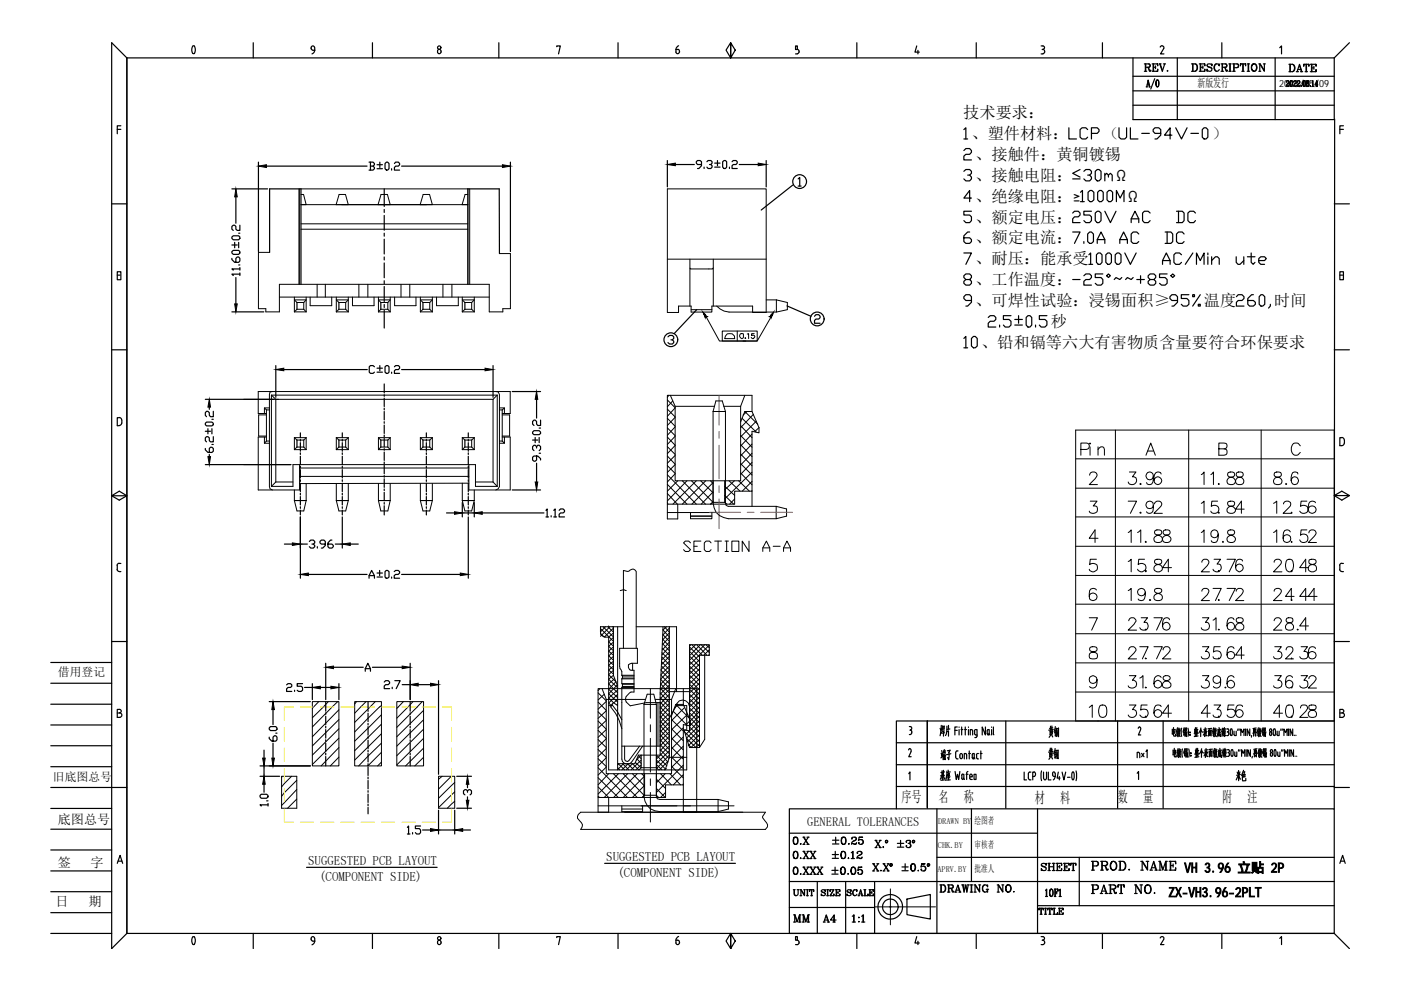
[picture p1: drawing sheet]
<svg xmlns="http://www.w3.org/2000/svg" width="297mm" height="210mm" viewBox="0 0 297 210" stroke-linecap="round" stroke-linejoin="round" font-family="sans-serif">
<defs><g id="words">
<g font-size="6.6">
<text x="37.4" y="13.4">0</text>
<text x="37.4" y="202.1">0</text>
</g>
<g font-size="5.3">
<text x="143.9" y="118.2">SECTION A-A</text>
<text x="225.8" y="157.7" transform="rotate(-90 225.8 157.7)">黄铜</text>
<text x="265.3" y="166.9" transform="rotate(-90 265.3 166.9)">米色</text>
</g>
<g font-size="4.9">
<text x="64.2" y="12.7">9</text>
<text x="142.5" y="12.7">6</text>
<text x="272.3" y="16.6">DATE</text>
<text x="225.4" y="162.3" transform="rotate(-90 225.4 162.3)">黄铜</text>
<text x="219.8" y="185.9">SHEET</text>
<text x="230.4" y="185.6">PROD. NAME</text>
<text x="230.4" y="190.5">PART NO.</text>
<text x="167.2" y="196.8">MM</text>
<text x="173.6" y="196.8">A4</text>
<text x="64.2" y="201.4">9</text>
<text x="142.5" y="201.4">6</text>
</g>
<g font-size="4.4">
<text x="241.7" y="16.2">REV.</text>
<text x="251.9" y="16.2">DESCRIPTION</text>
<text x="167.2" y="183.1">0.XX ±0.12</text>
<text x="167.2" y="180.3">0.X ±0.25</text>
<text x="167.2" y="191.2">UNIT</text>
</g>
<g font-size="3.7">
<text x="236.6" y="38.4">Ω</text>
<text x="239.1" y="42.8">Ω</text>
</g>
<g font-size="3.4">
<text x="204.2" y="25.1">技术要求：</text>
<text x="206" y="29.5">、塑件材料：</text>
<text x="233.8" y="29.5">（</text>
<text x="256.9" y="29.5">）</text>
<text x="206.8" y="33.9">、接触件：黄铜镀锡</text>
<text x="206.8" y="38.4">、接触电阻：</text>
<text x="206.8" y="42.8">、绝缘电阻：≥</text>
<text x="206.8" y="47.2">、额定电压：</text>
<text x="206.8" y="51.6">、额定电流：</text>
<text x="206.8" y="56">、耐压：能承受</text>
<text x="206.8" y="60.5">、工作温度：</text>
<text x="206.8" y="64.9">、可焊性试验：浸锡面积≥</text>
<text x="255.2" y="64.9">温度</text>
<text x="270.1" y="64.9">时间</text>
<text x="222.8" y="69.3">秒</text>
<text x="208" y="73.7">、铅和镉等六大有害物质含量要符合环保要求</text>
</g>
<g font-size="3.2">
<text x="191.1" y="170">序号</text>
<text x="199" y="170">名</text>
<text x="204.3" y="170">称</text>
<text x="219.4" y="170.3">材</text>
<text x="224.8" y="170.3">料</text>
<text x="237" y="170.1">数</text>
<text x="242.4" y="170.1">量</text>
<text x="259.1" y="170.1">附</text>
<text x="264.5" y="170.1">注</text>
</g>
<g font-size="2.8">
<text x="12.2" y="174.8">底图总号</text>
<text x="12.2" y="183.8">签</text>
<text x="19.2" y="183.8">字</text>
<text x="251.1" y="185">VH 3.96 立贴 2P</text>
<text x="247.7" y="190.2">ZX-VH3.96-2PLT</text>
<text x="11.8" y="192.2">日</text>
<text x="18.7" y="192.2">期</text>
</g>
<g font-size="2.7">
<text x="65.3" y="183.4">SUGGESTED PCB LAYOUT</text>
<text x="128.5" y="182.6">SUGGESTED PCB LAYOUT</text>
<text x="130.9" y="186">(COMPONENT SIDE)</text>
<text x="67.7" y="186.8">(COMPONENT SIDE)</text>
</g>
<text font-size="2.6" x="171.1" y="175">GENERAL TOLERANCES</text>
<g font-size="2.5">
<text x="253.9" y="18.4">新版发行</text>
<text x="12.3" y="143.3">借用登记</text>
<text x="11.2" y="165.7">旧底图总号</text>
</g>
<g font-size="2.1">
<text x="271.2" y="18.5">2023/05/09</text>
<text x="206.6" y="174.8">绘图者</text>
<text x="206.6" y="179.7">审核者</text>
<text x="206.6" y="184.8">批准人</text>
</g>
<g font-size="1.8">
<text x="198.9" y="179.8">CHK.BY</text>
<text x="198.9" y="174.7">DRAWN BY</text>
<text x="198.8" y="184.9">APRV.BY</text>
</g>
</g></defs>
<g fill="none" stroke="#000" stroke-width=".21">
<path d="M57.2 53.5h-2.4v11.9h1.6v.7h2.8v-5.8h44.5v5.8h2.9v-.7h1.6v-11.6h-2.3M63.4 40v20.3M63.8 41.2h.6l.5 2.2h-1.1h35.4M63.8 48.6h35.4M63.8 47.5h35.4M63.8 40h35.4v20.3M71.9 41.2h1.4l.5 2.2h-2.5zM80.8 41.2h1.3l.6 2.2h-2.5zM89.7 41.2h1.4l.6 2.2h-2.6zM99.2 41.2h-.6l-.6 2.2M99.6 40v20.3M141.5 40h20.9v26.3h-2.8v-1.4h-8.7v1.3h-4.4v-1.3h-2.6v1.4h-2.4z"/>
<path d="M141.5 54.9h20.9M146.3 54.9v10M151.2 54.9v10M151.2 56.8l-.2 .2h-4.6l-.1-.1M59.2 63h44.5M62.4 66.1h2.5M62.4 63.6h2.5l-.5 .5h-1.4zM62.4 63v3.1M64.4 64.1v1.5M64.4 65.6h-1.4l-.6 .5M64.4 65.6l.5 .5M64.9 63v3.1"/>
<path d="M65.8 63v1.8h4.5v-1.8M67.2 60.3v2.7M69 60.3v2.7M71.3 66.1h2.5M71.3 63.6h2.5l-.5 .5h-1.4zM71.3 63v3.1M73.3 64.1v1.5M73.3 65.6h-1.4l-.6 .5M73.3 65.6l.5 .5M73.8 63v3.1M74.7 63v1.8h4.6v-1.8M76.1 60.3v2.7"/>
<path d="M78 60.3v2.7M80.2 66.1h2.5M80.2 63.6h2.5l-.5 .5h-1.5zM80.2 63v3.1M82.2 64.1v1.5M82.2 65.6h-1.5l-.5 .5M82.2 65.6l.5 .5M82.7 63v3.1M83.7 63v1.8h4.5v-1.8M85 60.3v2.7M86.9 60.3v2.7M89.1 66.1h2.6"/>
<path d="M89.1 63.6h2.6l-.6 .5h-1.4zM89.1 63v3.1M91.1 64.1v1.5M91.1 65.6h-1.4l-.6 .5M91.1 65.6l.6 .5M91.7 63v3.1M92.6 63v1.8h4.6v-1.8M93.9 60.3v2.7M95.8 60.3v2.7M98 66.1h2.6M98 63.6h2.6l-.6 .5h-1.4zM98 63v3.1"/>
<path d="M100 64.1v1.5M100 65.6h-1.4l-.6 .5M100 65.6l.6 .5M100.6 63v3.1M146.5 65.7h4.4M149.7 67.2l2.8 5.1h5.6M151.9 64.9l1.6 1.1 1.1 .2h10M153.1 70.2h7.4v2.1h-7.4zM154.2 70.8h1.1l.4 .4 .1 .6h-2.2l.2-.6zM156.3 70.2v2.1M156.9 70.8h.7v.7l-.3 .3-.2-.1a.55 .55 0 0 1-.2-.9zM157.9 71.7l.2 .1z"/>
<path d="M158.4 70.8l.3-.1v1.1M159.9 70.7h-.5v.4h.5a.38 .38 0 0 1-.1 .6 .38 .38 0 0 1-.5-.2M162.4 63.6h2.2M163.5 67.2l-3 5.1h-3M164.6 63.6l2.3 .5v1.6l-2.3 .5zM51.7 98.5h10M51.7 84.7h52.8M56.1 92.7v1.3l.4-.5M56.1 94h1M56.1 86.5h1M56.5 86.9l-.4-.4v1.2M56.5 92.7h-1.7v11.2h8.7v-5.4"/>
<path d="M56.5 87.7h-1.7v-4.7h53.4v4.7h-1.7M56.5 86.9v6.6M56.5 93.5h.6M56.5 86.9h.6M56.5 88h-1.7v4.5h1.7M57.5 83.8l1 .9v17.5M57.5 83.8v19.3M57.5 83.8h47.9M57.8 83l-.6 .1-.1 .6v19.5l.1 .4 .6 .3M62.4 92.8v2.5M62.4 95.3h2.5M62.4 92.8h2.5"/>
<path d="M62.4 92.8l.6 .5h1.4M63.5 99.2h35.9M64.4 93.3v1.5M64.4 94.8h-1.4l-.6 .5M64.4 94.8l.5 .5M64.9 92.8v2.5M64.9 92.8l-.5 .5M71.3 95.3h2.5M71.3 92.8h2.5M71.3 92.8l.6 .5h1.4M71.3 92.8v2.5M73.3 94.8h-1.4l-.6 .5"/>
<path d="M73.3 93.3v1.5M73.3 94.8l.5 .5M73.8 92.8v2.5M73.8 92.8l-.5 .5M80.2 95.3h2.5M80.2 92.8h2.5M80.2 92.8l.5 .5h1.5M80.2 92.8v2.5M82.2 94.8h-1.5l-.5 .5M82.2 94.8l.5 .5M82.2 93.3v1.5M82.7 92.8v2.5"/>
<path d="M82.7 92.8l-.5 .5M89.1 95.3h2.6M89.1 92.8h2.6M89.1 92.8l.6 .5h1.4M89.1 92.8v2.5M91.1 94.8h-1.4l-.6 .5M91.1 94.8l.6 .5M91.1 93.3v1.5M91.7 92.8v2.5M91.7 92.8l-.6 .5M98 95.3h2.6M98 92.8h2.6"/>
<path d="M98 92.8l.6 .5h1.4M98 92.8v2.5M100 94.8h-1.4l-.6 .5M100 94.8l.6 .5M100 93.3v1.5M100.6 92.8l-.6 .5M100.6 92.8v2.5M104.5 84.7v17.5M105.1 83l.5 .1 .3 .6v19.5l-.3 .4-.5 .3M105.4 83.8v19.3M105.4 83.8l-.9 .9M105.9 93.5h.6"/>
<path d="M105.9 86.9h.6M105.9 94h1M105.9 86.5h1M106.5 86.9l.4-.4v1.2M106.5 92.7h1.7v11.2h-8.8v-5.4M106.5 86.9v6.6M106.5 88h1.5v4.5h-1.5M106.9 92.7v1.3l-.4-.5M141.5 84.8l1.6 1.6M141.5 86.7l1.6 1.7M141.5 88.7l1.6 1.7M141.5 90.7l1.6 1.7"/>
<path d="M141.5 92.7l1.6 1.7M141.5 94.7l1.6 1.7M141.5 96.7l1.6 1.7M141.5 98.7l1.6 1.7M141.8 83.8l-.3 .4M142.1 83.8l1 2.3h8.4M142.6 85l-1.1 1.2M143.1 86.1v15.8h13.9v-15.8M143.1 86.5l-1.6 1.8M143.1 88.5l-1.6 1.7M143.1 90.5l-1.6 1.8M143.1 92.5l-1.6 1.7"/>
<path d="M143.1 94.4l-1.6 1.8M143.1 96.6l-1.6 1.6M143.1 98.5l-1.6 1.7M151.2 87.2v19.4a3.3 3.3 0 0 0 3.2 3.4h10.2M151.2 87.2l.6-2.2h1.3l.7 2.2M151.2 87.2h2.6M153.4 86.1h3.6M153.8 87.2v19.4l.1 .5 .5 .3h10.2M157 90.3l2.4 2.5M157 92.3l2.4 2.5M157 94.3l2.4 2.5M157 96.3l2.4 2.5"/>
<path d="M157 98.3l2.4 2.4M157.3 88.7l3 2.9M157.9 87.2h1.5l1.5 3.5M157.9 87.2l2.8 2.8M157.9 83.8l-.9 2.3M157.9 87.2l-.9 2.3M158.4 87.2l-.9 .8M159.4 87.2v-3.4h-17.9v26.2h2.2v-3.1M159.4 92l-2.4 2.6M159.4 94.1l-2.4 2.5M159.4 96.1l-2.4 2.5M159.4 98l-2.4 2.6"/>
<path d="M159.7 87.8l-2.7 2.9M160.3 89.3l-3.3 3.3M160.9 90.7v1.1l-1.5-.4v16M160.9 90.7l-.9 .8M228.1 97.3h54.8M228.1 91.2h54.8v61.7h-54.8zM229.2 95.3h1.1a.68 .68 0 0 0 .7-.7 .68 .68 0 0 0-.7-.7h-1.1v2.6M231 94h.2l-.1 .1zM231.1 94.7v1.8M232.8 95.3l.6-.6h.4l.2 .2 .2 1.6M232.8 94.7v1.8M236.5 91.2v61.7"/>
<path d="M243 96.5l1-2.6 1 2.6M243.3 95.6h1.2M252 91.2v61.7M258.4 95.2l1.5-.2 .3-.4-.3-.6-1.5-.1v2.6l1.5-.1a.75 .75 0 0 0 0-1.1l-.4-.1M267.4 91.2v61.7M275.7 94.5a.99 .99 0 0 0-1.1-.6 .99 .99 0 0 0-.8 1 1.14 1.14 0 0 0 .2 1.2 1.14 1.14 0 0 0 1.3 .3l.4-.5M57.5 103.1h4.6v-4.6h38.7v4.6h4.6M58.5 102.2h3.6M58.5 102.2l-1 .9M62.4 103.9v2.2M62.4 106.1l.6 2.2h1.4l.5-2.2M62.4 106.1h2.5"/>
<path d="M63.5 101h35.9M64.9 102.5v3.6M71.3 106.1l.6 2.2h1.4l.5-2.2M71.3 106.1h2.5M71.3 102.5v3.6M73.8 102.5v3.6M80.2 106.1l.5 2.2h1.5l.5-2.2M80.2 106.1h2.5M80.2 102.5v3.6M82.7 102.5v3.6M89.1 106.1l.6 2.2h1.4l.6-2.2M89.1 106.1h2.6"/>
<path d="M89.1 102.5v3.6M91.7 102.5v3.6M98 106.1l.6 2.2h1.4l.6-2.2M98 106.1h2.6M98 102.4v3.7M99.4 102.4l-35.9 .1M100.6 103.9v2.2M100.8 102.2h3.7M104.5 102.2l.9 .9M141.5 100.7l6.1 6.2M141.5 102.7l4.1 4.2M141.5 104.6l2.1 2.3"/>
<path d="M141.5 106.6l.1 .3M141.5 108.7h10.4M143.1 100.5l-1.6 1.7M143.7 101.9l-2.2 2.2M144.7 101.9l4.9 5M145.6 101.9l-4.1 4.3M146.4 108.7v1.3h4.5v-1.3M146.4 109.4h4.5M146.6 101.9l4.6 4.6-.5 .4M147.6 101.9l-4.9 5M148.6 101.9l2.6 2.6M149.6 101.9l-4.9 5"/>
<path d="M150.6 101.9l.6 .6M151.2 101.9v4.6h2.4M151.2 102.3l-4.5 4.6M151.2 104.3l-2.5 2.6M151.2 106.4l-.6 .5M153.6 103.1l2.2 1.9M153.6 105l1.9 1.9M153.6 101.9v4.6M153.6 106.5l.5 .4M154.6 101.9l2.3 2.2M155.7 101.9l-2.1 1.9M155.8 105.8l-1.1 1.1"/>
<path d="M156.6 101.9l2.3 2.2M157 100.3l2.4 2.5M159.4 104.1h-3.6v2.8h-14.3M159.4 100.1l-5.8 5.7M159.4 102.1l-2 2M159.4 104.1h-.1M164.6 107.4l2.2 .5v1.5l-2.2 .6zM228.1 103.5h54.8M228.1 109.6h54.8M228.1 115.8h54.8M231 100.8a.65 .65 0 0 1 .6-.7 .82 .82 0 0 1 1 .5l-.4 .9-1.3 1.2h1.8M231.2 106.3h1.4l-.8 1a.82 .82 0 0 1 .9 .9 .82 .82 0 0 1-1.1 .6l-.4-.1-.3-.3"/>
<path d="M232.5 118.6h-1.3l-.2 1.1a.94 .94 0 0 1 1.4-.1 .94 .94 0 0 1 0 1.4 .94 .94 0 0 1-1.4-.1l-.1-.2M232.8 114.1h-1.9l1.3-1.7v2.6M239.2 106.3h1.8l-1.3 2.5M239.2 112.9l.6-.5v2.6M239.2 119l.6-.4v2.6M239.5 100.1h1.3l-.7 1a.75 .75 0 0 1 .9 .9 .93 .93 0 0 1-.8 .7 .93 .93 0 0 1-1-.5M241.2 112.9l.7-.5v2.6M241.9 102.5l-.2 .1 .2 .1v-.1M241.9 108.6l-.2 .1 .2 .1v-.1M242.7 118.6h-1.3l-.1 1.1a.94 .94 0 0 1 1.4 0 .94 .94 0 0 1-.1 1.4 .94 .94 0 0 1-1.4-.4M242.9 114.8l-.1 .1 .1 .1 .2-.1M244.5 101a.79 .79 0 0 1-1.1 .6 .79 .79 0 0 1-.2-1.3 .79 .79 0 0 1 1.2 .2 2.75 2.75 0 0 1-.2 2.1 .71 .71 0 0 1-1.1-.3"/>
<path d="M244.5 107.1a.8 .8 0 0 1-1.1 .6 .8 .8 0 0 1-.2-1.3 .8 .8 0 0 1 1.2 .2 2.68 2.68 0 0 1-.2 2.1 .76 .76 0 0 1-1.1-.2M244.8 106.8v-.1a.87 .87 0 0 1 1.3-.3 .59 .59 0 0 1 .1 .9l-1.5 1.5h1.7M244.9 112.5l-.1 .5 .4 .4a1.16 1.16 0 0 1 1.2 1.1 .92 .92 0 0 1-1 .5 .92 .92 0 0 1-.7-.9 1.96 1.96 0 0 1 1.5-.9l.1-.4a.96 .96 0 0 0-1.4-.3zM244.9 118.7l-.1 .5a1.5 1.5 0 0 0 1.3 .6 .77 .77 0 0 1 .4 .8 .77 .77 0 0 1-.7 .6 .87 .87 0 0 1-1.1-.8 1.18 1.18 0 0 1 1.2-.8l.3-.1 .1-.5a1 1 0 0 0-1.4-.3zM246.2 100.5a.72 .72 0 0 0-1.1-.3 1.56 1.56 0 0 0 .3 2.5 .82 .82 0 0 0 .9-.7 .82 .82 0 0 0-.8-.9 .82 .82 0 0 0-.8 .8M246.7 112.5a.55 .55 0 0 0 .2 .9 1.24 1.24 0 0 1 1.4 1.1l-.2 .3a.98 .98 0 0 1-1.6-.3 .85 .85 0 0 1 .7-1l.8-.3 .1-.2-.1-.5-.4-.1zM254.7 100.6l.6-.5v2.6M254.7 106.7l.6-.4v2.5M254.7 112.9l.6-.5v2.6M254.8 119.2l.1-.4 .4-.2 .7 .1a.73 .73 0 0 1 0 1.2l-1.3 1.3h1.7M256.7 100.6l.6-.5v2.6M257.4 118.6h1.4l-.8 1a.83 .83 0 0 1 .9 .8 .83 .83 0 0 1-.7 .8 .83 .83 0 0 1-1-.5"/>
<path d="M258.2 106.3h-1.3l-.1 1.1a.93 .93 0 0 1 1.3-.1 .93 .93 0 0 1 0 1.3 .93 .93 0 0 1-1.3 0l-.1-.2M258.3 113.2a.78 .78 0 0 1-1.1 .7 .78 .78 0 0 1-.3-1.2 .78 .78 0 0 1 1.3 .1 2.52 2.52 0 0 1-.2 2.1 .77 .77 0 0 1-1.2-.3M258.4 102.5l-.1 .1 .1 .1 .1-.1M258.4 108.6l-.1 .1 .1 .1 .1-.1M259.3 114.8l-.1 .1 .1 .1 .1-.1M260.2 118.6h1.7l-1.3 2.6M260.4 100.2l-.1 .6a1.28 1.28 0 0 0 1.2 .5 .75 .75 0 0 1 .4 .8 .75 .75 0 0 1-.6 .6 .82 .82 0 0 1-1.1-.5 .85 .85 0 0 1 .7-1l.7-.2 .2-.5a.9 .9 0 0 0-1.4-.3zM260.4 106.4a.57 .57 0 0 0 .2 .9 1.1 1.1 0 0 1 1.3 1.1 .94 .94 0 0 1-1 .5 .94 .94 0 0 1-.7-.9 1.17 1.17 0 0 1 1.2-.7 .55 .55 0 0 0 .2-.9l-.3-.1zM260.4 112.5a.55 .55 0 0 0 .2 .9 1.24 1.24 0 0 1 1.3 1.1 .92 .92 0 0 1-1 .5 .92 .92 0 0 1-.7-.9 1.75 1.75 0 0 1 1.4-.9l.2-.4a.9 .9 0 0 0-1.4-.3zM262.2 100.2l-.1 .6a1.28 1.28 0 0 0 1.2 .5 .77 .77 0 0 1 .4 .8 .77 .77 0 0 1-.6 .6h-.5a.77 .77 0 0 1-.7-.8 .77 .77 0 0 1 .8-.7l.8-.2 .1-.2-.1-.6-.4-.1zM263.5 119a.74 .74 0 0 0-.8-.4 .74 .74 0 0 0-.6 .4 1.63 1.63 0 0 0 .6 2.2 .82 .82 0 0 0 .9-.7 .82 .82 0 0 0-.7-.9 .82 .82 0 0 0-.9 .8M263.8 108h-1.8l1.2-1.7v2.5"/>
<path d="M270 106.7l.7-.4v2.5M270 112.9l.7-.5v2.6M270.1 119.2a.8 .8 0 0 1 .7-.7 .8 .8 0 0 1 .9 .5l-.2 .6-1.5 1.6h1.8M270.3 100.2l-.2 .6 .5 .3a1.08 1.08 0 0 1 1.2 1.1 .92 .92 0 0 1-1 .6 .92 .92 0 0 1-.8-.9 1.1 1.1 0 0 1 1.2-.8l.3-.1 .2-.5a.96 .96 0 0 0-1.4-.3zM272.1 106.8a.8 .8 0 0 1 .7-.6 .8 .8 0 0 1 .9 .5l-.1 .6-1.6 1.5h1.8M272.7 102.5l-.1 .1 .1 .1 .1-.1M272.9 118.7a.82 .82 0 0 1 1.2 .3 1.89 1.89 0 0 1-.5 2.2h-.3a1.81 1.81 0 0 1-.4-2.5zM273.6 112.8a.81 .81 0 0 0-1.2-.3 2.82 2.82 0 0 0-.3 2.1 .81 .81 0 0 0 1.3 .2 .81 .81 0 0 0-.2-1.3 .81 .81 0 0 0-1.2 .6M273.9 108.6l-.2 .1 .2 .1 .1-.1M273.9 114.8l-.2 .1 .2 .1 .1-.1M275.2 100.5a.71 .71 0 0 0-1.1-.3 2.27 2.27 0 0 0 0 2.4 .79 .79 0 0 0 1.1-.3 .79 .79 0 0 0-.4-1.1 .79 .79 0 0 0-1.1 .7M277.1 106.3h-1.2l-.2 1.1a.92 .92 0 0 1 1.4 0 .92 .92 0 0 1-.1 1.3 1 1 0 0 1-1.4-.3"/>
<path d="M277.1 112.4h-1.2l-.2 1.1a.91 .91 0 0 1 1.4 0 .91 .91 0 0 1-.2 1.4 .91 .91 0 0 1-1.3-.4M277.5 113l.1-.4a.79 .79 0 0 1 .9-.2 .79 .79 0 0 1 .5 .7l-1.6 1.9h1.7M277.6 118.7a.58 .58 0 0 0 .3 .9l.5 .1a.77 .77 0 0 1 .7 .5 .77 .77 0 0 1-.2 .8 .85 .85 0 0 1-1.1 .2 .85 .85 0 0 1-.3-1.1l.3-.3a1.5 1.5 0 0 0 1.2-.6v-.2a1.08 1.08 0 0 0-1.4-.3zM278.9 106.6a.81 .81 0 0 0-1.4 .1 1.87 1.87 0 0 0 .3 2 .83 .83 0 0 0 1.2-.4 .83 .83 0 0 0-.6-1.1 .83 .83 0 0 0-1 .8M127.3 134l.1 .6 .5 .3 1.1 .2M127.3 133.3l2.8 2.7M127.4 132.9l-.1 .1M127.9 132.9l2.2 2.1M128.4 132.9l-1.1 1.1M128.9 132.9l1.2 1.1M129 132.7v.2M129 135.1v28.1h16.6v-6.6"/>
<path d="M129 139l1.1 1M129.3 132.9l-2 2M129.8 132.9l.3 .1M130.1 135.1l-1.1 1 1.1 .9M130.1 133.2l-2 1.9-.8-.8M130.1 136.1l-1.1 .9 1.1 1M130.1 137.2l-1.1 .8 1.1 .9M130.1 139.1l-1.1 1 1.1 .9M130.1 138.1l-1.1 1M130.1 134.2l-1.1 .9M130.1 132.9v10.3l.9 2.3M131 132.9v30.3"/>
<path d="M131.5 125.2l.8-.2 .5 .2M132.2 137.5v-16.6l1.1 .2a.91 .91 0 0 1 1.6 .1v16.3M132.2 132.9h-4.9v1.1M134.9 132.9h8.5v13.7M140.3 138.4l1.6 1.5M140.3 139.3l1.6 1.7M140.4 136.4l1.5 1.6M140.4 137.5l1.5 1.4M140.5 135.6l1.4 1.4M140.6 132.9l-.6 13.9v13.3h-4.6l-.8 1.8h-3.6M140.6 134.6l1.3 1.4M140.9 132.9l1 1.1"/>
<path d="M141.3 132.9l-.7 .7 1.3 1.4M141.9 133v27.6M141.9 139.1l-1.6 1.8M141.9 138.3l-1.6 1.6M141.9 137.2l-1.6 1.7M141.9 136.1l-1.5 1.7M141.9 135.1l-1.5 1.6M141.9 134.2l-1.4 1.4M141.9 133.2l-1.3 1.4M146.2 136.7h4.2v2.2h-2.1v19.6h-2.1l-1.2-3.8 1.2 .3zM146.2 137.2l2.1 2.1M146.2 138.1l2.1 2.2"/>
<path d="M146.2 139.1l2.1 2.2M146.5 136.7l-.3 .3M146.7 136.7l2.2 2.2M147.5 136.7l-1.3 1.3M147.7 136.7l2.2 2.2M148.3 139.9l-2.1 2.1M148.5 136.7l-2.3 2.3M148.6 136.7l1.8 1.6M149.4 136.7l-3.2 3.3M149.4 138.9v17.9l-1.1 1.7M149.7 136.7l.7 .6M150.4 138.9h-.2"/>
<path d="M150.4 137.8l-1.2 1.1M150.4 136.8l-4.2 4.2M228.1 122h54.8M228.1 128.1h54.8M228.1 134.4h54.8M230.9 131h1.8l-1.2 2.6M231.2 137.2l-.2 .6 .5 .3a1.09 1.09 0 0 1 1.2 1.1l-.1 .3a1.45 1.45 0 0 1-1.6 0 .82 .82 0 0 1 .7-1.2l.8-.3 .1-.5a1.08 1.08 0 0 0-1.4-.3zM232.5 125.1a.84 .84 0 0 0-1.5 .1v1.8a.85 .85 0 0 0 1.3 .2 .85 .85 0 0 0 0-1.3 .85 .85 0 0 0-1.3 .2l-.1 .3M239.2 125.2l.6-.4v2.5M239.3 131.6l.3-.5 .2-.1 .8 .1a.51 .51 0 0 1 .1 .9l-1.5 1.6h1.8M239.3 137.8l.2-.4 .3-.3 .8 .1a.54 .54 0 0 1 .1 .9l-1.5 1.6h1.8M241.7 137.1h1.7l-1.2 2.6"/>
<path d="M241.9 131h1.4l-.8 1a.85 .85 0 0 1 .9 .9 .85 .85 0 0 1-1.1 .7l-.4-.1-.2-.4M242.8 125.6a.83 .83 0 0 1-1 .8 .83 .83 0 0 1-.5-1.3 .83 .83 0 0 1 1.4 0 2.17 2.17 0 0 1-.2 2.1 .84 .84 0 0 1-1.2-.2M242.9 120.9l-.1 .1 .1 .2 .2-.2M242.9 133.4l-.1 .1 .1 .1 .2-.1M242.9 139.5l-.1 .1h.3M243.9 127.1l-.2 .1 .2 .1 .1-.1M244.7 131h1.7l-1.2 2.6M244.7 137.1h1.7l-1.2 2.6M244.9 124.9l-.1 .4a1.66 1.66 0 0 0 1.3 .7 .73 .73 0 0 1 .1 1.2 1.12 1.12 0 0 1-1.5-.3 .81 .81 0 0 1 .7-1l.8-.3 .1-.5a1.06 1.06 0 0 0-1.4-.2zM246.6 137.8l.1-.4 .4-.3 .7 .1a.61 .61 0 0 1 .2 .9l-1.5 1.6h1.8M248 131.4a.71 .71 0 0 0-1.1-.3 1.99 1.99 0 0 0 0 2.4 .81 .81 0 0 0 1.1-.4 .81 .81 0 0 0-.5-1.1 .81 .81 0 0 0-1 .7M248.4 120.4h-1.9l1.2-1.8v2.6"/>
<path d="M254.8 125.3l.1-.3 .4-.2h.5a.61 .61 0 0 1 .4 .9l-1.5 1.6h1.7M254.9 131h1.4l-.7 1a.88 .88 0 0 1 .8 1.2 .88 .88 0 0 1-1.5 .3l-.2-.4M254.9 137.1h1.4l-.7 1a.82 .82 0 0 1 .8 1 .82 .82 0 0 1-1.1 .6l-.4-.1-.2-.4M257.2 124.8h1.7l-1.2 2.5M257.2 131.5l.6-.5v2.6M258.4 120.9l-.1 .1 .1 .2 .1-.2M258.4 127.1l-.1 .1 .1 .1 .1-.1M258.4 133.4l-.1 .1 .1 .1 .1-.1M258.4 139.5l-.1 .1h.2M258.7 137.1h-1.3l-.1 1.2a.94 .94 0 0 1 1.3-.1 .94 .94 0 0 1 0 1.4 .94 .94 0 0 1-1.3-.1l-.1-.3M260.2 124.8h1.7l-1.3 2.5M261.6 131.4a.71 .71 0 0 0-1.1-.3 1.99 1.99 0 0 0 0 2.4 .81 .81 0 0 0 1.2-.4 .81 .81 0 0 0-.5-1.1 .81 .81 0 0 0-1 .7"/>
<path d="M261.6 137.5a.73 .73 0 0 0-1.1-.3 2 2 0 0 0 0 2.4 .81 .81 0 0 0 1.2-.4 .81 .81 0 0 0-.6-1.1 .81 .81 0 0 0-.9 .8M262.1 125.3l.1-.3 .4-.2h.5a.61 .61 0 0 1 .4 .9l-1.5 1.6h1.7M262.2 131.1l-.1 .5 .3 .4a1.02 1.02 0 0 1 1.1 .3 1.02 1.02 0 0 1 .1 1.1 1.03 1.03 0 0 1-1.6-.3 1.32 1.32 0 0 1 1.5-1.2l.1-.3-.1-.5-.4-.1zM263.8 138.9h-1.8l1.2-1.8v2.6M270.1 125.3a.57 .57 0 0 1 .6-.5 .87 .87 0 0 1 1 .4l-.5 .9-1.2 1.2h1.8M270.1 131.6l.3-.5 .3-.1a.83 .83 0 0 1 1 .5v.2l-.5 .7-1.2 1.2h1.8M270.3 137.1h1.4l-.8 1a.82 .82 0 0 1 .9 1 .82 .82 0 0 1-1.1 .6l-.4-.1-.3-.4M272.7 137.8l.2-.6 .8-.1a.75 .75 0 0 1 .4 .7 .75 .75 0 0 1-.3 .7l-1.2 1.2h1.6M272.8 131.1l-.1 .5 .3 .4a1.01 1.01 0 0 1 1 .3 1.01 1.01 0 0 1 .1 1.1 .92 .92 0 0 1-1 .2 .92 .92 0 0 1-.5-.9 1.47 1.47 0 0 1 1.4-.8v-.8l-.3-.1zM273.9 120.9l-.2 .1 .2 .2 .1-.2M273.9 127.1l-.2 .1 .2 .1 .1-.1M273.9 139.5l-.2 .1h.3"/>
<path d="M274.4 126.4h-1.8l1.2-1.6v2.5M275.1 133.4l-.1 .1 .1 .1 .2-.1M275.9 137.1h1.3l-.7 1a.81 .81 0 0 1 .8 1 .81 .81 0 0 1-1.1 .6l-.3-.1-.3-.4M277.4 120.4h-1.8l1.2-1.8v2.6M277.4 126.4h-1.8l1.2-1.6v2.5M277.4 132.7h-1.8l1.2-1.7v2.6M278.9 137.5a.77 .77 0 0 0-.7-.4 .77 .77 0 0 0-.7 .5 1.81 1.81 0 0 0 .3 2 .83 .83 0 0 0 1.2-.4 .83 .83 0 0 0-.6-1.1 .83 .83 0 0 0-1 .8M279.2 126.4h-1.8l1.2-1.6v2.5M66.2 148.8h5.7v13.6h-5.7zM67.6 148.8l-1.4 1.4M69.6 148.8l-3.4 3.4M71.6 148.8l-5.4 5.3"/>
<path d="M71.9 150.5l-5.7 5.7M71.9 152.6l-5.7 5.6M71.9 154.5l-5.7 5.6M71.9 156.5l-5.7 5.6M71.9 158.5l-3.8 3.9M75.2 148.8h5.7v13.6h-5.7zM75.6 148.8l-.4 .5M77.6 148.8l-2.4 2.4M79.6 148.8l-4.4 4.4M80.9 159.5l-2.9 2.8M80.9 149.6l-5.7 5.6M80.9 151.6l-5.7 5.5"/>
<path d="M80.9 153.5l-5.7 5.7M80.9 155.6l-5.7 5.6M80.9 157.6l-4.9 4.8M84.1 148.8h5.7v13.6h-5.7zM85.5 148.8l-1.4 1.4M87.6 148.8l-3.5 3.5M89.5 148.8l-5.4 5.4M89.8 150.6l-5.7 5.6M89.8 152.6l-5.7 5.6M89.8 154.6l-5.7 5.6M89.8 156.5l-5.7 5.7M89.8 158.6l-3.8 3.8"/>
<path d="M126.8 146.9l1.7 1.7M126.8 148.8l1.7 1.8M126.8 150.9l1.7 1.7M126.8 152.9l1.7 1.7M126.8 154.9l1.7 1.6M126.8 156.8l1.7 1.7M126.8 158.9l1.7 1.7M127.2 146l-.4 .4M127.6 146l.9 2.3h8.3M128.1 147.2l-1.3 1.2M128.5 148.3v15.7h13.9v-15.7M128.5 148.7l-1.7 1.7"/>
<path d="M128.5 150.7l-1.7 1.6M128.5 152.7l-1.7 1.7M128.5 154.7l-1.7 1.6M128.5 156.6l-1.7 1.7M128.5 158.7l-1.7 1.7M130.1 140.2l-1.1 .9 1.1 .9M130.1 141.2l-1.1 .9 1.1 .8M130.1 142.1l-1.1 .9 1.5 1.5M130.1 143.2l-1.1 .8 2 1.8M130.1 149l-.3 .3v.3h-.8M130.1 149l.9 .6M130.3 143.9l-1.3 1.1 2 1.9"/>
<path d="M130.6 144.5l-1.6 1.6 2 1.8M130.8 145.3l-1.8 1.8 2 1.7M131 146.3l-2 1.7 1.1 1M131 147.2l-2 1.9 .6 .5 .2-.2M131 149.3l-.2 .1M131 148.3l-.9 .8M131.8 143.2v-.8l-.3-.6-.1-.5v-3.8h3.7v3.1h-1.2l-.7 .4v.5l.3 .5 .9 .1v4.6h-.6l-1 1-.2 .3 .2 .8 .8 .8 3.4-.6h3v9.2h-8.2M131.8 143.9v1l.2 .2M131.8 152.6l-.8-1.6-1.2-1.5-.3 .4 1 1.4 .8 1.5 .5 1.7M131.8 145.8v15.2a1.16 1.16 0 0 0 .9 1 1.16 1.16 0 0 0 1.2-.4l2.3-3.4M131.8 143.2l.2 .1M131.8 143.2h2.6"/>
<path d="M131.8 144.9h2.6M131.8 143.9h2.6M131.8 145.8h2.6M132 143.3v.5M132 145.1v.4M132 145.5l-.2 .3M132 143.8l-.2 .1M132 145.1h2.4M132 143.8h2.4M132 143.3h2.4M132 145.5h2.4M132.4 158.2v2.8l.2 .3 .4 .2 .3-.2 2.3-3.1"/>
<path d="M134.1 140.6v1.5M136.5 149.4v19.5a3.3 3.3 0 0 0 3.4 3.2h12.3M137.2 147.2h1.4l.6 2.2h-2.7zM137.9 146v6.3M137.9 153.7v1.5M137.9 156.5v7.2M138.9 148.3h3.5M139.2 149.4v19.5l.2 .5 .5 .1h12.3M139.5 149v9.2M140 145.9l1.9 2.1M140 146.9l1.9 2.1M140 147.9l1.9 2"/>
<path d="M140 148.8l1.9 2.1M140 149.9l1.9 2M140 150.9l1.9 2M140 151.9l1.9 2M140 152.9l1.9 2.1M140 153.8l1.9 2.2M140 154.9l1.9 1.9M140 155.8l1.9 2.1M140 156.8l1.9 2.1M140 157.9l1.9 1.9M140 158.9l1.9 2M140 159.8l1.6 1.8"/>
<path d="M140.1 145l1.8 1.9M140.1 142.1l1.8 1.8M140.1 143.2l1.8 1.7M140.3 140.3l1.6 1.7M140.3 141.2l1.6 1.7M141.9 159.2l-2.7 2.7M141.9 151.2l-1.9 2M141.9 142.1l-1.8 1.9 1.8 1.9M141.9 158.2l-2.7 2.8M141.9 157.1l-1.9 2.1M141.9 156.1l-1.9 2.1M141.9 155.2l-1.9 1.9"/>
<path d="M141.9 154.1l-1.9 2.1M141.9 153.2l-1.9 2M141.9 152.2l-1.9 1.9M141.9 150.1l-1.9 2.1M141.9 149.1l-1.9 2.1M141.9 148.2l-1.9 2M141.9 147.2l-1.9 2.1M141.9 146.2l-1.9 2M141.9 145.2l-1.9 2M141.9 144.2l-1.9 2M141.9 143.2l-1.8 1.9M141.9 141.2l-1.8 1.8"/>
<path d="M141.9 140.2l-1.8 1.8M141.9 146.6h4.3M142.4 152.6l2.5 2.4M142.4 154.5l2.5 2.6M142.4 156.5l2.5 2.5M142.4 158.5l2.5 2.5M142.8 150.8l2.9 3M143.3 149.4h1.6l1.5 3.4M143.3 149.4l2.8 2.8M143.3 146l-.9 2.3M143.3 149.4l-.9 2.3M143.4 149.6h2.2v5.3"/>
<path d="M143.7 149.4l-.7 .8M144.9 146v3.4M144.9 154.3l-2.5 2.5M144.9 156.3l-2.5 2.5M144.9 158.2l-2.5 2.5M145.1 150.1l-2.7 2.7M145.1 155.2l3.2 3M145.3 154.7l-.3 .3M145.8 151.4l-3.4 3.3M145.9 155l2.4 2.3M145.9 157.9l.7 .6M146.2 149.8a1.41 1.41 0 0 0-1.3-1.4 1.41 1.41 0 0 0-1.5 1.2l-1.5 2.7"/>
<path d="M146.2 140.2l2.1 2.1M146.2 141.2l2.1 2.1M146.2 142.1l2.1 2.2M146.2 143.2l2.1 2.1M146.2 144.2l2.1 2.1M146.2 145.1l2.1 2.1M146.2 146.1l2.1 2.2M146.2 147.2l2.1 2.1M146.2 148.2l2.1 2.1M146.2 149.1l2.1 2.2M146.2 150.1l2.1 2.2M146.2 151.1l2.1 2.1"/>
<path d="M146.2 152.1l2.1 2.1M146.2 153.2l2.1 2M146.2 154.1l2.1 2.2M146.4 152.8v1.1l-1.5-.3v18.6M146.4 152.8l-1 .9M148.3 152.8l-3 2.9M148.3 154.7l-2.5 2.6M148.3 144.8l-2.1 2.1M148.3 153.8l-2.8 2.7 2 2M148.3 157.8l-.8 .7M148.3 156.8l-1.8 1.7M148.3 155.8l-2.4 2.3"/>
<path d="M148.3 151.8l-2.1 2.1M148.3 150.8l-2.1 2.2M148.3 149.9l-2.1 2.1M148.3 148.8l-2.1 2.1M148.3 147.8l-2.1 2.1M148.3 146.8l-2.1 2.2M148.3 145.8l-2.1 2.2M148.3 143.9l-2.1 2.1M148.3 142.9l-2.1 2.1M148.3 141.8l-2.1 2.1M148.3 140.8l-2.1 2.1M228.1 146.7h54.8"/>
<path d="M228.1 140.5h54.8M230.9 150l.7-.5v2.6M232.6 144.1a.83 .83 0 0 1-1.1 .8 .83 .83 0 0 1-.4-1.3 .83 .83 0 0 1 1.4 0 2.15 2.15 0 0 1-.3 2.2 .84 .84 0 0 1-1.2-.3M233.3 149.6a.98 .98 0 0 1 1.3 .4 2.28 2.28 0 0 1-.3 2 .83 .83 0 0 1-1.2-.4 2.37 2.37 0 0 1 .2-2zM239.5 143.3h1.3l-.7 .9a.85 .85 0 0 1 .9 1 .85 .85 0 0 1-1.2 .7l-.5-.2-.1-.3M239.5 149.5h1.3l-.7 1a.75 .75 0 0 1 .9 .8 .95 .95 0 0 1-.8 .8 .95 .95 0 0 1-1-.5M241.7 143.8l.6-.5v2.6M242.9 145.7l-.1 .1 .1 .1 .2-.1M242.9 151.8l-.1 .2 .1 .1 .2-.1M243.2 149.5h-1.3v1.1a.93 .93 0 0 1 1.4 .1 .93 .93 0 0 1-.3 1.3 .93 .93 0 0 1-1.3-.4M246.2 143.6a.7 .7 0 0 0-1.1-.2 2.15 2.15 0 0 0-.3 2.1 .83 .83 0 0 0 1.3 .1 .83 .83 0 0 0-.3-1.3 .83 .83 0 0 0-1.1 .7M246.2 149.8a.85 .85 0 0 0-1.1-.2 1.56 1.56 0 0 0 .3 2.5 .83 .83 0 0 0 .9-.8 .83 .83 0 0 0-.8-.8 .83 .83 0 0 0-.8 .7"/>
<path d="M246.7 143.4a.48 .48 0 0 0 .2 .8 1.23 1.23 0 0 1 1.4 1.2 1.04 1.04 0 0 1-1.8 0 .86 .86 0 0 1 .7-1l.8-.3 .1-.5-.5-.3zM248.4 151.2h-1.9l1.2-1.7v2.6M254.9 143.3h1.4l-.7 .9a.88 .88 0 0 1 .8 1.2 .88 .88 0 0 1-1.5 .4l-.2-.4M256.6 151.2h-1.9l1.3-1.7v2.6M257.4 149.5h1.4l-.8 1a.85 .85 0 0 1 .9 .9 .85 .85 0 0 1-1.1 .7l-.4-.1-.2-.4M258.4 151.8l-.1 .2 .1 .1 .1-.1M258.8 144.1a.81 .81 0 0 1-1.2 .6 .81 .81 0 0 1-.2-1.3 .81 .81 0 0 1 1.3 .2 2.47 2.47 0 0 1-.3 2.2 .84 .84 0 0 1-1.1-.3M259.8 145.7l-.1 .1 .1 .1 .1-.1M261.6 143.6l-.1-.2a.78 .78 0 0 0-1.2 .4 1.87 1.87 0 0 0 .2 2 .81 .81 0 0 0 1.2-.4 .81 .81 0 0 0-.5-1.1 .81 .81 0 0 0-1 .7M261.6 149.5h-1.2l-.1 1.1a.94 .94 0 0 1 1.3-.1 .94 .94 0 0 1 0 1.4 .94 .94 0 0 1-1.3-.1l-.1-.2M263.5 149.8a.82 .82 0 0 0-1.1-.2 1.63 1.63 0 0 0 .3 2.5 .81 .81 0 0 0 .9-.7 .81 .81 0 0 0-.7-.9 .81 .81 0 0 0-.9 .7M270.3 143.3h1.4l-.8 .9a.85 .85 0 0 1 .9 1 .85 .85 0 0 1-1.1 .7l-.6-.2-.1-.3"/>
<path d="M271.9 151.2h-1.9l1.2-1.7v2.6M272.9 149.6a.85 .85 0 0 1 1.2 .4 2.26 2.26 0 0 1-.2 2 .82 .82 0 0 1-1.2-.4 2.37 2.37 0 0 1 .2-2zM273.9 145.7l-.2 .1 .2 .1 .1-.1M273.9 151.8l-.2 .2 .2 .1 .1-.1M274 143.6a.73 .73 0 0 0-.7-.4 .73 .73 0 0 0-.6 .6 2.01 2.01 0 0 0 .2 2 .79 .79 0 0 0 1.2-.4 .79 .79 0 0 0-.5-1.1 .79 .79 0 0 0-1 .7M275.7 150.1l.2-.4a.89 .89 0 0 1 1.1-.1 .62 .62 0 0 1 .1 .9l-1.5 1.6h1.7M275.9 143.3h1.3l-.7 .9a.87 .87 0 0 1 .7 1.2 .87 .87 0 0 1-1.3 .4l-.3-.4M277.5 143.9v-.1a.82 .82 0 0 1 1.3-.4 .52 .52 0 0 1 .1 .8l-1.5 1.7h1.7M277.6 149.6a.56 .56 0 0 0 .3 .9 1.05 1.05 0 0 1 1.2 1.1l-.1 .2a1.02 1.02 0 0 1-1.6-.2 1.07 1.07 0 0 1 1.2-1.1 .52 .52 0 0 0 .4-.4 .52 .52 0 0 0-.1-.5zM59.7 164.6h3.2v6.8h-3.2zM59.8 164.6l-.1 .2M61.8 164.6l-2.1 2.2"/>
<path d="M62.9 165.4l-3.2 3.4M62.9 167.4l-3.2 3.4M62.9 169.4l-1.9 2M71.9 160.5l-1.9 1.9M80.9 161.6l-.8 .8M89.8 160.6l-1.9 1.8M93 164.6h3.4v6.8h-3.4zM93.7 164.6l-.7 .6M95.7 164.6l-2.7 2.7M96.4 165.9l-3.4 3.3M96.4 167.9l-3.4 3.3M96.4 169.9l-1.6 1.5"/>
<path d="M122.6 172.7l.5-.5h39.2l-.6 .9a1.85 1.85 0 0 0 .8 1.4l.2 .4v.4l-.4 .6h-39.2a1.12 1.12 0 0 0-.2-1.9l-.5-.5zM126.8 172.2v-26.2h20.9v26.2M126.8 160.9l1.7 1.6M126.8 162.8l6.2 6.3M126.8 164.9l4.3 4.2M126.8 166.8l2.2 2.3v3.1M126.8 168.8l.3 .3M126.8 170.9h20.9M128.5 160.7l-1.7 1.7M128.5 162.6l-1.7 1.7M129 164l-2.2 2.4M130.1 164l5 5.1"/>
<path d="M131 162.8l.4 .4M131.1 161.9l1.3 1.3M131.1 164l-4.3 4.4M131.2 161.9l-.2 .3M131.8 170.9v1.2h4.4v-1.2M131.8 171.5h4.4M132 161.9l1.3 1.3M132.1 164l4.4 4.6M132.2 161.9l-1.2 1.3M132.8 163.2l1.3-1.3 1.3 1.3M133 161.9l1.4 1.3M133.1 164l-5 5.1"/>
<path d="M133.2 161.9l-1.4 1.3M134.1 164l2.6 2.7M134.7 161.6l1.2 1.2M134.9 161.2l1-1.1v2.7M135.1 164l-5 5.1M135.1 161l.8 .9M135.4 160.2l.5 .7M135.9 162.2l-1.1 1M135.9 161.2l-2.1 2M135.9 162.8h3.3M135.9 162.8l-.4 .4M136 164l.7 .6"/>
<path d="M136.7 164v4.6h2.5M136.7 164.5l-4.6 4.6M136.7 166.5l-2.6 2.6M136.7 168.5l-.5 .6 .5-.5M137.9 165.1v1.4M137.9 168v6.3M139.2 165.2l1.9 2M139.2 167.2l1.8 1.9M139.2 164v4.6M139.2 168.6l.4 .5M139.2 161.1l1.9 2M139.2 162.1l1.1 1.1"/>
<path d="M139.2 162.8l.4 .4M140.1 164l2.2 2.4M141 164l-1.8 2M141.1 168l-1 1.1M141.3 162.9l-.5 .3M141.4 162.4l-2.2-2.3v2.7M141.6 161.4l-1.8 1.8M141.9 160.1l-2.7 2.8M141.9 160.6h3.7M141.9 160.6l-.9 2.6M142 164l2.3 2.4M142.4 160.5l2.5 2.5"/>
<path d="M142.4 162.5l2.5 2.4M144.9 160.3l-2.5 2.4M144.9 162.2l-5.7 5.8M144.9 164.3l-2.1 2.1M144.9 166.2l-.1 .2M144.9 166.4h-3.8v2.7h-14.3M147.8 170.9h7.8M152.2 169.5l2.2 .5v1.5l-2.2 .6zM185.6 192.3h12.7M188.8 188.5v7.6"/>
</g>
<path d="M152.5 83.8v6.3M152.5 91.5v1.4M152.5 94.4v7.1M150.4 108.6h6.6M152.5 103v1.4M152.5 105.8v6.3M158.4 108.6h1.5M161.3 108.6h6.7" fill="none" stroke="#cd2027" stroke-width=".21"/>
<g fill="none" stroke="#f1eb1f" stroke-width=".21">
<path d="M60.3 154.2v2.9M60.3 158.6v2.9M62.2 149.9h-1.9v2.9M63.7 149.9h2.8M68 149.9h2.8M72.3 149.9h2.8M76.6 149.9h2.8M80.9 149.9h2.8M85.2 149.9h2.9M89.5 149.9h2.9M93.8 149.9h1.9v2.9M95.7 154.2v2.9"/>
<path d="M95.7 158.6v2.9M60.3 162.9v2.9M60.3 167.3v2.7M60.3 171.5v2.8h1.9M63.7 174.3h2.8M68 174.3h2.8M72.3 174.3h2.8M76.6 174.3h2.8M80.9 174.3h2.8M85.2 174.3h2.9M89.5 174.3h2.9M95.7 162.9v2.9"/>
<path d="M95.7 167.3v2.7M95.7 171.5v2.8h-1.9"/>
</g>
<g fill="#000" stroke="#000" stroke-width=".21">
<path d="M54.8 35.2l1.7-.3v.6zM106.5 34.9l1.7 .3-1.7 .3zM141.5 34.9l1.7-.3v.5zM160.8 34.6l1.6 .3-1.6 .2zM50 40l.3 1.7h-.5zM49.8 64.4h.5l-.3 1.7zM58.5 78.4l1.7-.3v.5zM102.8 78.1l1.7 .3-1.7 .2zM44.4 84.7l.2 1.6h-.5zM44.1 96.8h.5l-.2 1.7zM113.8 83l.2 1.7h-.5zM62 115.1l1.7 .3-1.7 .3z"/>
<path d="M72.6 115.4l1.7-.3v.6zM96.4 108.5l1.6 .3-1.6 .3zM100.6 108.8l1.6-.3v.6zM113.5 102.2h.5l-.2 1.7zM63.7 121.8l1.7-.3v.5zM97.6 121.5l1.7 .3-1.7 .2zM57.9 148.8l.3 1.7h-.6zM66.2 145.8l1.7-.3v.6zM70.2 145.5l1.7 .3-1.7 .3zM69.1 141.5l1.6-.3v.6zM85.3 141.2l1.7 .3-1.7 .3zM87 145.2l1.7-.3v.6z"/>
<path d="M91.3 144.9l1.7 .3-1.7 .3zM55.7 160.7h.5l-.2 1.7zM56 164.6l.2 1.7h-.5zM57.6 160.7h.6l-.3 1.7zM91.3 175.7l1.7 .3-1.7 .3zM96.4 176l1.7-.3v.6zM99.1 164.6l.3 1.7h-.5zM98.9 169.7h.5l-.3 1.7z"/>
<path d="M149 66.2l.5 .5h-.2zM149.3 66.7l.2 .6v-.6z"/>
<path d="M149.5 66.7l.4 .4h-.4zM149.5 67.1v.2l.4-.2z"/>
<path d="M163.5 66.7v.4h-.3zM163.2 67.1l.3 .2v-.2z"/>
<path d="M164 66.2l-.2 .5h-.3zM163.5 66.7v.6l.3-.6z"/>
</g>
<g fill="none" stroke="#000" stroke-width=".25">
<path d="M23.7 9.1l3.2 3.2v185.6l-3.2 3.2zM26.9 12.3v185.6h256l3.2 3.2M26.9 12.3h256M53.7 9.1v3.2M79 9.1v3.2M93.5 10.8a.36 .36 0 0 0-.4-.3 .36 .36 0 0 0-.3 .3 .41 .41 0 0 0 .1 .5 .41 .41 0 0 0 .4 0l.2-.3M93.5 10.8v.2M105.8 9.1v3.2M118 9.9v-.2h.8l-.4 1.7M131 9.1v3.2M154.9 9.1v3.2v-3.2l1 1.5-1 1.7-1-1.7zM168.7 9.7h.4v.8h-.4z"/>
<path d="M168.7 11.4h.4M169 10.5l.4 .3M169.4 11l-.4 .4M169.4 10.8v.2M181.7 9.1v3.2M194.4 9.7l-.4 1.3h.9M194.6 10.7v.7M207 9.1v3.2M220.7 9.7h.4M220.7 11.4h.4M221 10.5h.1M221.1 9.7a.36 .36 0 0 1 .4 .4 .36 .36 0 0 1-.4 .4l.4 .3"/>
<path d="M221.5 11l-.4 .4M221.5 10.8v.2M233.7 9.1v3.2M240.2 19.3h42.7M240.2 16.2h42.7M240.2 12.3v13.1h42.7M243 18.4h.3M243.1 18.4l.3-1.4 .4 1.4M243.2 18h.4M243.4 17.1l.3 1.3M243.6 18.4h.3M244.8 16.7l-.8 2.2"/>
<path d="M245.3 17a1.01 1.01 0 0 0 .1 1.4l.3-.3v-.5l-.1-.6h-.3a1.3 1.3 0 0 0 0 1.4M245.4 17a1.12 1.12 0 0 1 0 1.4M246.4 9.7l-.4 .3M246.4 9.7a.36 .36 0 0 1 .3 .6l-.6 1.1h.7M249.6 12.3v13.1M259.1 9.1v3.2M270.4 12.3v13.1M271.3 10.1l.4-.4v1.7M272.8 17.4a.28 .28 0 0 1 .3-.3 .28 .28 0 0 1 .1 .5l-.3 .3-.2 .4M273.3 18.2l-.2 .1-.4-.1M273.3 18l-.1 .3-.3-.1M273.7 17.1a.77 .77 0 0 0 .1 1.2 .85 .85 0 0 0-.1-1.2 .98 .98 0 0 0 0 1.2"/>
<path d="M273.8 17.1l.2 .5-.2 .7M274.3 17.4a.29 .29 0 0 1 .4-.3 .29 .29 0 0 1 .1 .5l-.4 .3-.1 .4M274.8 18.2l-.1 .1-.4-.1M274.8 18v.3l-.4-.1M275.1 17.4a.28 .28 0 0 1 .3-.3 .28 .28 0 0 1 .2 .5l-.5 .4v.3M275.6 18.2l-.1 .1-.4-.1M275.6 18l-.1 .3-.3-.1M275.9 18.2v.1zM276.5 17.1l-.3 .5 .1 .7h.2a.72 .72 0 0 0 0-1.2l-.2 .5 .2 .7M276.5 17.1a.98 .98 0 0 1 0 1.2M277.3 17.1l.2 .2-.2 .3a.37 .37 0 0 1 .3 .4 .37 .37 0 0 1-.4 .3l-.2-.2 .2-.5-.2 .3 .2 .4M277.3 17.6l.2 .3-.2 .4"/>
<path d="M277.8 18.2v.1zM278.2 17.4l.2-.3v1.2M278.2 18.3h.3M278.3 17.1v1.2M279.1 18.3h.2M279.2 17.2v1.1v-1.2l-.4 .9h.6M282.9 12.3v12.9M286.1 9.1l-3.2 3.2M24.9 27.4h.7M25.6 26.7h-.7v1.7M54.8 34.4v18.9M56.5 35.2h21.3"/>
<path d="M78.2 34.4h.9l.3 .3v.2l-.3 .3M78.5 35.2h.6l.3 .3v.3l-.3 .3h-.9M78.5 34.4v1.7M79.9 35.8h1.2M79.9 34.9h1.2M80.5 34.4v1.1M81.6 34.7l.3-.3h.3l.3 .3v1.1l-.3 .3h-.3l-.3-.3zM83 35.8v.3M83.6 34.7l.3-.3h.6l.2 .3v.2l-.2 .3h-.6l-.3 .3v.6h1.1M85.1 35.2h21.4M108.2 34.4v18.9M141.5 34v5.6"/>
<path d="M143.2 34.9h4M148.7 34.9h-.8l-.3-.3v-.3l.3-.3h.5l.3 .3v.8l-.5 .6h-.3M149.3 35.4v.3M149.9 34.3l.2-.3h.6l.3 .3v.3l-.3 .3h-.3M150.7 34.9l.3 .2v.3l-.3 .3h-.6l-.2-.3M151.5 35.4h1.2M151.5 34.6h1.2M152.1 34v1.1M153.2 34.3l.3-.3h.3l.3 .3v1.1l-.3 .3h-.3l-.3-.3zM154.7 35.4v.3M155.2 34.3l.3-.3h.6l.2 .3v.3l-.2 .3h-.6l-.3 .2v.6h1.1M156.7 34.9h4.1"/>
<path d="M162.4 34v5.6M168.1 39.2l-6.7 5.3M169.2 37.9l.4-.3v1.9M169.2 39.5h.7M204.4 27.5l.4-.4v2.4M204.4 31.9l.4-.4h.8l.4 .4v.4l-.4 .4h-.8l-.4 .4v.8h1.6M204.4 36.3l.4-.4h.8l.4 .4v.4l-.4 .4h-.4M204.4 29.5h.8M205.6 37.1l.4 .4v.4l-.4 .5h-.8l-.4-.5M226.6 27.1v2.4h1.6M227.4 37.9h1.6M229 35.9l-1.6 .8 1.6 .8"/>
<path d="M229.8 36.3l.4-.4h.8l.4 .4v.4l-.4 .4h-.4M230.6 27.5l-.4-.4h-.8l-.4 .4v1.6l.4 .4h.8l.4-.4M231 37.1l.4 .4v.4l-.4 .5h-.8l-.4-.5M231.4 28.3h1.2l.4-.4v-.4l-.4-.4h-1.2v2.4M232.2 36.3l.4-.4h.4l.4 .4v1.6l-.4 .5h-.4l-.4-.5zM234.2 37.1l.4-.4 .4 .4v.4M234.2 36.7v1.7M235 37.1l.4-.4 .4 .4v1.3M237.3 27.1v2l.4 .4h.8l.4-.4v-2M239.7 27.1v2.4h1.6M240.2 22.3h42.7M242.1 28.3h1.6"/>
<path d="M246.1 28.3h-1.2l-.4-.4v-.4l.4-.4h.8l.4 .4v1.2l-.8 .8h-.4M248.5 28.7h-1.6l1.2-1.6v2.4M249.3 27.1l1.2 2.4 1.2-2.4M252.5 28.3h1.6M254.9 27.5l.4-.4h.4l.4 .4v1.6l-.4 .4h-.4l-.4-.4zM283 25.2l-.1 146.3M284.1 27.4h.7M284.8 26.7h-.7v1.7M23.7 43.2h3.2M24.9 57.6h.7v1.7h-.7zM24.9 58.3h.6M49.2 54.8v.2l.6 .6h.8l.3-.3v-.5l-.3-.3h-.3l-.3 .3v.8"/>
<path d="M49.2 53.3l.3-.2h1.1l.3 .2v.3l-.3 .3h-1.1l-.3-.3zM49.2 50.2l.3-.2h1.1l.3 .2v.3l-.3 .3h-1.1l-.3-.3zM49.2 40h7.5M49.2 51.9h1.1M49.8 51.4v1.1M50 41.7v5.6M50 58.8v5.6M50.6 56.2h.3M50.6 51.4v1.1M50.6 49.4h.3M50.9 58.1h-1.7l.3 .3M50.9 57h-1.7l.3 .3"/>
<path d="M50.9 47.8v1.1h-.6l-.3-.3v-.6l-.2-.2h-.3l-.3 .2v.6l.3 .3M50.9 56.7v.6M50.9 57.9v.5M57.2 53.5v-13.5h6.6v20.3M81.5 40v3.8M81.5 44.4v.6M81.5 45.7v3.1M81.5 49.4v.7M81.5 50.7v3.1M81.5 54.5v.6M81.5 55.8v3.1M81.5 59.5v.7"/>
<path d="M99.2 40h6.6l.1 13.8M204.4 53.6h1.6l-1.2 2.4M204.8 59.3l-.4-.5v-.3l.4-.4h.8l.4 .4v.3l-.4 .5h-.8l-.4 .3v.5l.4 .4h.8l.4-.4v-.5l-.4-.3M205.6 49.2h-.4l-.8 .8v1.2l.4 .4h.8l.4-.4v-.4l-.4-.4h-1.2M206 42h-1.6l1.2-1.6v2.4M206 44.8h-1.6v.8h1.2l.4 .4v.8l-.4 .4h-.8l-.4-.4M227.4 45.2l.4-.4h.8l.4 .4v.4l-.4 .4h-.8l-.4 .4v.8h1.6M227.4 49.2h1.6l-1.2 2.4M227.4 59.3h1.6M229.1 40.8l.4-.4v2.4M229.1 42.8h.8M229.8 58.5l.4-.4h.8l.4 .4v.3l-.4 .5h-.8l-.4 .3v.9h1.6"/>
<path d="M229.8 51.2v.4M230.6 49.6l.4-.4h.4l.4 .4v1.6l-.4 .4h-.4l-.4-.4zM230.7 40.8l.4-.4h.4l.4 .4v1.6l-.4 .4h-.4l-.4-.4zM230.9 54l.3-.4v2.4M230.9 56h.8M231.4 44.8h-1.6v.8h1.2l.4 .4v.8l-.4 .4h-.8l-.4-.4M232.2 45.2l.4-.4h.4l.4 .4v1.6l-.4 .4h-.4l-.4-.4zM232.6 51.6v-.8l.8-1.6 .8 1.6v.8M232.6 50.8h1.6M232.7 40.8l.4-.4h.4l.4 .4v1.6l-.4 .4h-.4l-.4-.4zM232.8 53.6h.5l.4 .4v1.6l-.4 .4h-.5l-.3-.4v-1.6zM233.8 58.1h-1.6v.7h1.2l.4 .5v.8l-.4 .4h-.8l-.4-.4"/>
<path d="M234.2 44.8l1.2 2.4 1.2-2.4M234.5 54l.4-.4h.4l.3 .4v1.6l-.3 .4h-.4l-.4-.4zM234.6 58.5l.4-.4 .4 .4-.4 .3zM234.7 40.8l.4-.4h.4l.4 .4v1.6l-.4 .4h-.4l-.4-.4zM236.4 54l.5-.4h.4l.4 .4v1.6l-.4 .4h-.4l-.5-.4zM236.7 42.8v-2.4l.8 1.6 .8-1.6v2.4M237.4 51.6v-.8l.8-1.6 .8 1.6v.8M237.4 50.8h1.6M237.8 58.8l-.4 .5-.8-.5-.4 .5M238.5 53.6l1.2 2.4 1.2-2.4M239.8 47.2v-.8l.8-1.6 .8 1.6v.8M239.8 46.4h1.6"/>
<path d="M240.3 58.8l-.5 .5-.8-.5-.4 .5M241 59.3h1.6M241.4 49.6l-.4-.4h-.7l-.5 .4v1.6l.5 .4h.7l.4-.4M241.8 58.5v1.6M243.9 45.2l-.5-.4h-.8l-.4 .4v1.6l.4 .4h.8l.5-.4M243.9 59.3l-.5-.5v-.3l.5-.4h.8l.3 .4v.3l-.3 .5h-.8l-.5 .3v.5l.5 .4h.8l.3-.4v-.5l-.3-.3M246.5 56v-.8l.8-1.6 .8 1.6v.8M246.5 55.2h1.6M247 49.2h1.3l.3 .4v1.6l-.3 .4h-1.3M247.5 58.1h-1.7v.7h1.2l.5 .5v.8l-.5 .4h-.7l-.5-.4M247.5 49.2v2.4M248.6 58.1l.5 .4-.5 .3-.3-.3z"/>
<path d="M249.4 44.8h1.3l.4 .4v1.6l-.4 .4h-1.3M249.9 44.8v2.4M250.5 54l-.4-.4h-.8l-.4 .4v1.6l.4 .4h.8l.4-.4M251.1 49.6l-.4-.4h-.8l-.5 .4v1.6l.5 .4h.8l.4-.4M252.9 53.6l-1.6 2.4M253.5 45.2l-.4-.4h-.8l-.4 .4v1.6l.4 .4h.8l.4-.4M253.7 56v-2.4l.8 1.6 .8-1.6v2.4M256.1 53.6v.4M256.1 54.4v1.6M256.9 55.2l.8-.8h.4l.4 .4v1.2M256.9 54.4v1.6M262.1 54.4v1.2l.4 .4h.4l.8-.8"/>
<path d="M263.7 54.4v1.6M264.5 54.4h1.6M265.3 53.6v2l.4 .4 .4-.4M266.9 55.2h1.2l.4-.4-.4-.4h-.8l-.4 .4v.8l.4 .4h.8M282.9 43.2h3.2M284.1 57.6h.7v1.7h-.7zM284.1 58.3h.6M23.7 74.2h3.2M49.2 66.1h6.7M58.5 77.5v6.7M60.2 78.4h17.7M63 64.1v1.5"/>
<path d="M71.9 64.1v1.5M79.4 77.8l-.3-.3h-.6l-.2 .3v1.1l.2 .3h.6l.3-.3M79.9 78.9h1.2M79.9 78.1h1.2M80.5 77.5v1.1M80.7 64.1v1.5M81.5 60.7v3.2M81.5 64.6v.6M81.5 65.8v3.8M81.6 77.8l.3-.3h.3l.3 .3v1.1l-.3 .3h-.3l-.3-.3zM83 78.9v.3M83.6 77.8l.3-.3h.6l.2 .3v.3l-.2 .3h-.6l-.3 .2v.6h1.1"/>
<path d="M85.1 78.4h17.7M89.7 64.1v1.5M98.6 64.1v1.5M104.5 77.5v6.7M141.6 71.4l.4-.3h.6l.2 .3v.4l-.2 .3h-.3M142.6 72.1l.2 .2v.3l-.2 .3h-.6l-.4-.3M147.7 65.7l-4.8 5M166.8 64.9l5.1 2.2M172.7 67.1l.3-.4h.6l.3 .4v.3l-.3 .2h-.6l-.3 .3v.6h1.2M204.4 71.8l.4-.5v2.4M204.4 73.7h.8M206 63.7h-1.2l-.4-.4v-.4l.4-.4h.8l.4 .4v1.2l-.8 .8h-.4"/>
<path d="M206 71.8l.4-.5h.4l.4 .5v1.6l-.4 .3h-.4l-.4-.3zM209.5 67.3l.4-.4h.8l.4 .4v.4l-.4 .4h-.8l-.4 .4v.8h1.6M211.9 68.9v.4M214.3 66.9h-1.6v.8h1.2l.4 .4v.8l-.4 .4h-.8l-.4-.4M215.2 68.9h1.6M215.2 67.7h1.6M216 66.9v1.6M217.6 67.3l.3-.4h.5l.4 .4v1.6l-.4 .4h-.5l-.3-.4zM219.6 68.9v.4M222 66.9h-1.6v.8h1.1l.5 .4v.8l-.5 .4h-.8l-.3-.4M249.7 63.7h-1.2l-.5-.4v-.4l.5-.4h.7l.5 .4v1.2l-.9 .8h-.3M252.1 62.5h-1.6v.8h1.1l.5 .4v.8l-.5 .4h-.8l-.3-.4"/>
<path d="M252.9 62.5h.4v.4h-.4zM254.1 64.5h.4v.4h-.4zM254.5 62.5l-1.6 2.4M262.1 62.9l.4-.4h.8l.5 .4v.4l-.5 .4h-.8l-.4 .4v.8h1.7M265.7 62.5h-.3l-.8 .8v1.2l.3 .4h.8l.5-.4v-.4l-.5-.4h-1.1M267.3 62.5h.4l.5 .4v1.6l-.5 .4h-.4l-.3-.4v-1.6zM269.3 64.5v.4l-.3 .4M282.9 74.2h3.2M25.3 88.5l.2 .1a1.07 1.07 0 0 1 .2 1.4l-.4 .2M25.3 88.6h-.4v1.7h.4M43.5 95.1v.3l.6 .5h.8l.3-.2v-.6l-.3-.3h-.3l-.2 .3v.8M43.5 89.7l.3-.2h1.1l.3 .2v.3l-.3 .3h-1.1l-.3-.3z"/>
<path d="M43.5 84.7h14.6M43.5 98.5h18.2M43.5 91.4h1.1M44.1 90.9v1.1M44.4 86.3v.5M44.4 96.4v.4M44.9 94.2h.3M44.9 90.9v1.1M44.9 88.9h.3M45.2 92.6v1.1h-.6l-.2-.3v-.6l-.3-.2h-.3l-.3 .2v.6l.3 .3M45.2 87.2v1.1h-.6l-.2-.2v-.6l-.3-.3h-.3l-.3 .3v.6l.3 .2M63 93.3v1.5"/>
<path d="M63.7 91.8v1M63.7 93.2v.3M63.7 93.9v1.8M63.7 96v.4M63.7 96.7v1.8M63.7 98.8v.4M63.7 99.6v1.7M71.9 93.3v1.5M72.6 91.8v1M72.6 93.2v.3M72.6 93.9v1.8M72.6 96v.4"/>
<path d="M72.6 96.7v1.8M72.6 98.8v.4M72.6 99.6v1.7M80.7 93.3v1.5M81.5 81.4v1.9M81.5 83.7v.3M81.5 84.4v1.8M81.5 86.5v.4M81.5 87.2v1.8M81.5 89.4v.3M81.5 90.1v1.8M81.5 92.2v.4"/>
<path d="M81.5 93v1.7M81.5 95.1v.4M81.5 95.8v1.8M81.5 98v.3M81.5 98.7v1.8M89.7 93.3v1.5M90.4 91.8v1M90.4 93.2v.3M90.4 93.9v1.8M90.4 96v.4M90.4 96.7v1.8M90.4 98.8v.4"/>
<path d="M90.4 99.6v1.7M98.6 93.3v1.5M99.3 91.8v1M99.3 93.2v.3M99.3 93.9v1.8M99.3 96v.4M99.3 96.7v1.8M99.3 98.8v.4M99.3 99.6v1.7M108.6 83h6M112.9 91.6l.3-.3h1.1l.3 .3v.3l-.3 .3h-1.1l-.3-.3zM112.9 93.3h1.1"/>
<path d="M113.5 92.8v1.1M113.8 96.7v.8l-.3 .3h-.3l-.3-.3v-.6l.3-.2h.8l.6 .5v.3M113.8 95v-.3l-.3-.3h-.3l-.3 .3v.6l.3 .2M113.8 94.7l.2-.3h.3l.3 .3v.6l-.3 .2M113.8 84.7v3.9M113.8 98.2v4M114.3 96.1h.3M114.3 92.8v1.1M114.3 90.8h.3M114.6 89.1v1.1h-.6l-.2-.3v-.5l-.3-.3h-.3l-.3 .3v.5l.3 .3M284.5 92.8h.2l.3 .5M284.5 92.8h-.4v1.7l.6-.1 .3-.4"/>
<path d="M285 93.3v.7M23.7 105.1l1.6 .9 1.6-.9-1.6-1-1.6 1h3.2M24.9 119.9v.8M25.3 119.4l-.4 .2-.1 .3M25.3 119.5h.3M60.3 115.4h1.7M63.7 101.7v.4M63.7 102.4v1.8M63.7 104.6v.3M63.7 105.3v1.8M63.7 107.4v.4M63.7 108.2v1"/>
<path d="M63.7 109.6v13M63.7 115.4h1.5M65.6 114.8l.3-.3h.5l.3 .3v.3l-.3 .3h-.3M66.4 115.4l.3 .3v.2l-.3 .3h-.5l-.3-.3M67.3 115.9v.3M69 115.4h-.9l-.3-.3v-.3l.3-.3h.6l.3 .3v.9l-.6 .5h-.3M70.4 114.5h-.3l-.6 .6v.8l.3 .3h.6l.3-.3v-.2l-.3-.3h-.9M71.1 115.4h1.5M72.6 101.7v.4M72.6 102.4v1.8M72.6 104.6v.3M72.6 105.3v1.8"/>
<path d="M72.6 107.4v.4M72.6 108.2v1M72.6 109.6v6.6M74.3 115.4h1.7M81.5 100.8v.4M81.5 101.5v1.8M81.5 103.7v.3M81.5 104.4v1.8M81.5 106.6v.3M81.5 107.2v2M90.4 101.7v.4M90.4 102.4v1.8"/>
<path d="M90.4 104.6v.3M90.4 105.3v1.8M90.4 107.4v.4M90.4 108.2v1M94.7 108.8h1.7M98 106.6v3M98 108.8h2.6M99.3 101.7v.4M99.3 102.4v1.8M99.3 104.6v.3M99.3 105.3v1.8M99.3 107.4v.4"/>
<path d="M99.3 108.2v1M99.3 109.6v13M100.6 106.6v3M102.2 108.8h13.1M108.6 103.9h6M115.8 108.2l.2-.3v1.7M115.8 109.6h.5M116.9 109.3v.3M117.4 108.2l.3-.3v1.7M117.4 109.6h.6M118.5 108.2l.3-.3h.6l.3 .3v.3l-.3 .3h-.6l-.3 .3v.5h1.2M282.9 105.1l1.6 .9 1.6-.9-1.6-1-1.6 1h3.2"/>
<path d="M284.1 119.9v.8M284.5 119.4l-.4 .2-.1 .3M284.5 119.5h.3M23.7 136h3.2M24.8 120.7l.1 .2 .4 .3M25.3 121.2h.3M65.4 121.8h12.4M78.2 122.6v-.6l.6-1.1 .6 1.1v.6M78.2 122h1.2M79.9 122.3h1.2M79.9 121.5h1.2M80.5 120.9v1.1"/>
<path d="M81.6 121.2l.3-.3h.3l.3 .3v1.1l-.3 .3h-.3l-.3-.3zM83 122.3v.3M83.6 121.2l.3-.3h.5l.3 .3v.3l-.3 .3h-.5l-.3 .2v.6h1.1M85.1 121.8h12.5M282.9 136h3.2M284 120.7l.1 .2 .4 .3M284.5 121.2h.3M10.8 144.9h12.9M10.8 158.1h12.9M10.8 153.7h12.9M10.8 149.3h12.9M10.8 140.5h12.9"/>
<path d="M24.9 151.2h.5M25.4 150.4a.36 .36 0 0 1 .3 .4 .36 .36 0 0 1-.3 .3 .49 .49 0 0 1 .4 .5 .49 .49 0 0 1-.4 .5M25.4 150.4h-.5v1.7h.5M56 159v1.7M57.1 156.3v.3l.5 .5h.9l.2-.3v-.5l-.2-.3h-.3l-.3 .3v.8M57.1 148.8h8.7M57.3 154.1h1.2l.2 .2v.3l-.2 .3h-1.2l-.2-.3v-.3zM57.9 150.5v3.1M57.9 157.6v3.1M58.5 155.4h.2M60.8 145.2l.3-.3h.5l.3 .3v.3l-.3 .3h-.5l-.3 .3v.5h1.1M62.5 146.3v.3"/>
<path d="M64.1 144.9h-1.1v.6h.9l.2 .3v.5l-.2 .3h-.6l-.3-.3M64.6 145.8h1.6M66.2 144.9v3.4M67.9 145.8h2.3M69.1 140.6v7.7M69.1 148.8v2M69.1 151.1v.4M69.1 151.8v1.8M69.1 154v.3M69.1 154.7v1.8M69.1 156.8v.4M69.1 157.6v1.7"/>
<path d="M69.1 159.7v.4M70.7 141.5h6.3M71.9 144.9v3.4M77.4 142.3v-.5l.6-1.2 .5 1.2v.5M77.4 141.8h1.1M78 148.8v1.4M78 150.5v.3M78 151.2v1.8M78 153.4v.3M78 154.1v1.8M78 156.2v.3M78 156.9v1.8"/>
<path d="M78 159v.4M78 159.8v1.7M79 141.5h6.3M81.5 144.6l.3-.3h.5l.3 .3v.3l-.3 .3h-.5l-.3 .3v.5h1.1M83.2 145.7v.3M83.7 144.3h1.2l-.9 1.7M85.3 145.2h1.7M87 140.6v7.7M87 148.8v2M87 151.1v.4M87 151.8v1.8M87 154v.3"/>
<path d="M87 154.7v1.8M87 156.8v.4M87 157.6v1.7M87 159.7v.4M88.7 145.2h2.6M93 144.3v19.9M190 157.5h92.9M192.8 154.1l.5 .1v.4l-.3 .2a.51 .51 0 0 1 .3 .6 .51 .51 0 0 1-.5 .3M192.9 158.8l.2 .1v.4M192.9 158.7l-.3 .3M192.9 154.8h.2M193.2 159.3l-.5 1.1h.5"/>
<path d="M199.5 155.2l.2 .2M199.6 153.8l-.3 2.2M199.6 159.9l.1 .4M199.7 159.1v.4M199.7 154.4l-.2 .5-.2-.5M199.8 159.8l-.1 .6M199.9 153.9v1M199.9 159.6l-.4 .2M200 155v1.1M200 159.2v.4M200.1 154.3h-.2M200.2 159.9l-.1 .3"/>
<path d="M200.2 154l-.3 .1M200.2 158.9v.7M200.2 153.9v.7M200.2 154.6h-.3M200.3 155l-.5 .1M200.3 155.4h-.6M200.4 159.5l-.4 .1M200.4 159.1v.5M200.5 159.9h-.6M200.8 154l-.1 1.2-.2 .8M200.8 159.2l.6-.1-.2 .5M201.1 153.8v.8"/>
<path d="M201.1 155v1.1M201.1 155l-.3 .1M201.1 159.4v1.7l-.2-.5M201.4 154.6h-.6M201.6 159.8l-.9 .2M202.5 154.9h.5M202.6 159.6v.9M203 154.1h-.5v1.7M203.1 159.2l-.3 .1-.2 .3M203.3 154.1v.1M203.3 154.7v1.1M203.8 154.7h.3"/>
<path d="M203.9 154.1v1.7M204.5 154.7h.4M204.7 154.1v1.7M204.7 159.8l.2 .3M204.7 159.8h-.3v1.1M205.3 154.1v.1M205.3 154.7v1.1M205.4 159.8h.4M205.5 159.2v1.7M206 154.7l.2 .3M206 154.7h-.3v1.1M206.2 155v.8"/>
<path d="M206.6 155.5l.2 .3M206.6 155v.5M206.7 156.4h.2M206.8 154.7l-.2 .3M206.9 154.7h.3v1.3M206.9 155.8h.3M207.2 156l-.3 .3M207.3 159.8l-.3 .3M207.3 159.8h.1M207.8 159.8h.4M208 159.2v1.7M208.9 154.1v1.7l-.6-1.7v1.7"/>
<path d="M209.5 154.7l-.2 .3 .1 .7h.2l.1-.2M209.5 154.7h.2v.8M209.5 155.8h.1M209.7 155.6l.2 .2M210.2 154.1v.1M210.2 154.7v1.1M210.6 155.6l.1 .2M210.6 154.1v1.5M213.2 152.9v18.5M237 152.9v18.5M241.3 154.4l.2-.2h.2l.1 .5M241.6 159.8l-.1-.2-.4-.1v1.2"/>
<path d="M241.7 159.9v.8M241.8 154.7l-.4 1.1h.5M242 159.7l.5 .7M242.5 159.7l-.5 .7M243 159.3l.2-.3v1.7M246.6 152.9v18.5M248.6 154.8l.5-.2v.8l-.5 .1M248.6 154.6v1.1M248.7 159v1.1M248.8 154.3v1.7l.5 .1-.1-.4M249 158.7v1.7l.4 .1v-.4M249 155.1h-.4"/>
<path d="M249.1 159.5l-.3 .1M249.2 159.9h-.5M249.3 159.1l-.6 .1M249.3 159l-.1 .9M249.6 155.1l-.1 .9 .2-.4M249.7 154.3l-.3 .9M249.7 154.7l-.1 .1M249.7 155l-.2 .1M249.7 155.4h-.3M249.7 159.5v.8M249.8 154.5l-.2 1.6M249.8 158.7l-.3 .9"/>
<path d="M249.8 159.4l-.2 .1M249.9 159.1l-.2 .1M249.9 159.8l-.3 .1M249.9 155.6l.3 .5M250 158.9l-.2 1.6M250 154.3v.3M250 154.7v.7M250.1 159.2v.6M250.1 155.4l-.4 .8M250.1 158.8l.1 .2M250.1 155.2h-.1M250.1 154.7v.5"/>
<path d="M250.1 155.4l-.2 .1M250.2 159.1v.5h-.1M250.2 159.9h-.2M250.2 154.6l-.4 .1M250.2 154.9l-.3 .1M250.3 159.8l-.4 .8M250.4 159l-.4 .1M250.4 159.3l-.4 .1M250.5 154.4l-.1 .9 .1 .8M250.7 158.8l-.1 .9 .1 .8M251 155v.8M251.1 154.3l-.3 .9"/>
<path d="M251.1 159.4v.8M251.1 155.6l-.1 .3M251.2 155.3l-.3 .1M251.2 154.9l-.3 .1M251.2 154.6h-.2M251.2 158.7l-.2 .9M251.3 154.3v.8M251.3 159.7l-.2 .1M251.3 159.3l-.2 .1M251.3 159h-.2M251.4 155l-.2 .5M251.4 155.3l-.2 .6"/>
<path d="M251.4 158.8v.7M251.5 154.6l-.2 .1M251.5 159.5l-.2 .4M251.6 159.7l-.3 .6M251.6 155.3l-.4 .8M251.6 154.4h-.3M251.6 154.3l-.1 .6M251.6 154.9l-.3 .1M251.6 159l-.2 .1M251.6 155.2l-.1 1-.1-.3M251.6 155.2l-.3 .1M251.7 158.8v.5l-.3 .1"/>
<path d="M251.7 159.7l-.3 .8M251.7 158.8h-.3M251.8 159.6l-.3 .1M251.8 159.6l-.1 1-.1-.3M251.9 154.4l.1 .9-.1 .8M252 158.8l.2 .9-.2 .8M252.3 155.3h.1M252.3 155.8h.1M252.5 159.7h.1M253.3 154.7v.4M253.4 155.7v.4M253.4 155l-.2 .5"/>
<path d="M253.5 155.1l.1 .2M253.5 154.3v1.1M253.5 159.1v.5M253.6 154.7v.3M253.6 159.4l-.3 .5M253.6 154.8h-.3M253.6 159.5l.2 .2M253.6 155.5v.6M253.6 158.7v1.2M253.6 155h-.3M253.6 154.6h-.3M253.7 154.9l.3 .6"/>
<path d="M253.7 159.2h-.2M253.8 159.9v.6M253.8 159.1v.3h-.3M253.8 154.3l-.2 .8M253.8 159h-.4M253.8 159.3l.3 .6h.1M253.8 154.7l-.2 .7M253.8 155.8h-.2M253.8 155.5l-.5 .1M253.9 158.7l-.1 .8M254 154.7h-.3M254 159.1l-.3 .8"/>
<path d="M254 159.9l-.5 .1M254 156l-.8 .2M254.1 159.1l-.3 .1M254.6 154.6l.4 .6M254.6 154.9v1.3M254.6 154.3l-.4 1.1M254.7 159l.5 .6M254.7 159.3v1.3M254.8 158.8l-.5 1M255.4 155.4v.7M255.5 154.3v.9l-.4 .7M255.5 155.2l.3 .8h.2"/>
<path d="M255.6 159.8v.7M255.6 155.8l-.2 .4M255.7 159.6l-.4 .7M255.7 159.6l.3 .8h.1M255.7 158.7v.9M255.7 154.9h-.4M255.8 155.3l-.1 .3M255.8 154.6h-.6M255.9 159.3h-.4M255.9 155.1l-.7 .1M256 159.7l-.2 .3M256 159h-.6"/>
<path d="M256.1 159.5l-.8 .1M256.3 154.8v1.3M256.4 159.2v1.3M256.4 154.9v1M256.5 154.5v.4M256.6 159.3v1M256.6 155.2h-.2M256.6 155.4l-.2 .1M256.6 154.9v1M256.7 158.9l-.1 .4M256.7 159.6h-.1M256.7 159.9h-.1"/>
<path d="M256.8 159.3v1M256.8 155.8l-.5 .1M256.8 154.9h-.5M256.8 154.8v1.2M256.9 154.4l-.8 .1M256.9 159.3l-.5 .1M257 159.2l-.1 1.2M257.1 158.8l-.8 .1M257.3 155.1l-.1 .9 .2-.4M257.3 154.3l-.2 .9M257.4 155l-.3 .1M257.4 155.4h-.3"/>
<path d="M257.4 159.5v.8M257.4 154.7l-.2 .1M257.4 154.5l-.1 1.6M257.5 158.7l-.3 .9M257.5 159.1l-.1 .1M257.5 159.4l-.2 .1M257.5 159.8l-.2 .1M257.6 155.6l.3 .5M257.6 158.9l-.2 1.6M257.6 154.3l.1 .3M257.6 154.7v.7M257.8 155.4l-.4 .8"/>
<path d="M257.8 158.8v.2M257.8 159.2v.6M257.8 154.7v.5h-.2M257.8 155.4l-.3 .1M257.9 154.6l-.4 .1M257.9 154.9l-.4 .1M258 159.8l-.4 .8M258 159.6h-.2M258 159.1l-.1 .5M258 159.9h-.3M258 159l-.4 .1M258 159.3l-.3 .1"/>
<path d="M258.2 154.6l-.2 1.6M258.4 154.9v1.1M258.4 159l-.2 1.6M258.5 154.3v.3M258.5 159.3v1.1M258.5 155.8l.1 .3M258.5 154.9l.3 1.3v-.5M258.5 155.6l-.2 .4M258.6 158.7l.1 .3M258.7 159.3l.1 .8 .2 .5v-.5M258.7 154.8l-.3 .2M258.8 155.2l-.4 .2"/>
<path d="M258.8 154.6l-.6 .1M258.9 159.3l-.4 .2M259 159.6l-.5 .2M259 159l-.6 .1M259.2 154.4l-.2 .8M259.2 155v.8M259.3 155h-.2M259.3 155.6l-.2 .3M259.3 158.8l-.1 .8M259.3 159.5v.7M259.3 154.6l-.2 .1M259.3 155.3l-.2 .1"/>
<path d="M259.4 159.4l-.1 .1M259.4 154.5v.9M259.5 159.7l-.3 .2M259.5 159l-.2 .1M259.6 155.5l-.3 .6M259.6 155.2v1M259.6 158.9v.9M259.6 154.3l-.1 .2M259.6 155.5l.3 .5M259.6 154.7l-.2 .1M259.6 154.9l-.2 .1M259.7 159.9l-.3 .6"/>
<path d="M259.7 158.7l-.1 .2M259.7 154.5v.7M259.7 159.6v1M259.7 154.5l-.3 .1M259.8 159.9l.2 .5M259.8 155.2h-.3M259.8 159.1l-.2 .1M259.8 159.4h-.2M259.9 155.4l-.5 .1M259.9 158.9v.7M259.9 158.9l-.3 .1M259.9 159.6h-.3"/>
<path d="M260 159.8l-.5 .1M260.1 154.6h.2M260.2 155.2h.1M260.2 159h.2M260.3 154.5l.2 .2v.3l-.2 .2 .2 .3M260.4 159.6h.1M260.4 158.9l.2 .2v.3l-.2 .2 .3 .3M260.5 155.6l-.1 .3-.3 .1M260.5 155.5v.2M260.7 159.9v.2M261 154.5a.97 .97 0 0 1 0 1.4l-.2-.6zM261.1 159l-.1 .7 .1 .6"/>
<path d="M261.1 159l.1-.1a.99 .99 0 0 1 0 1.5l-.1-.1M261.6 155v.7M261.8 159.4v.7M262.1 155v1h-.3l-.2-.3M262.2 159.4v1h-.2l-.2-.3M262.5 154.6l-.1 .3M262.6 159v.3M262.7 154.6v.3M262.9 159v.3M263.1 156v-1.4l.3 .7 .4-.7v1.4M264.1 154.6v1.4M264.2 159v1.4"/>
<path d="M265 154.6v1.4l-.6-1.4v1.4M265.1 159v1.4l-.5-1.4v1.4M265.4 156l-.1 .3M265.8 154.6v1.5M266 159v1.5M266 154.4v1M266.2 158.8v1M266.2 155l-.4 .1M266.2 154.6v1.5l-.1-.3M266.2 154.7h-.4M266.3 159.4l-.3 .1M266.3 154.3l-.6 .2"/>
<path d="M266.4 159v1.5l-.2-.3M266.4 159.1l-.4 .1M266.4 155.3l-.8 .1M266.5 158.8l-.7 .1M266.6 159.7l-.9 .2M266.8 155.1l-.1 .9 .1-.4M266.8 154.3l-.3 .9M266.8 155l-.2 .1M266.8 155.4h-.2M266.9 159.5v.8M266.9 154.7l-.2 .1M267 154.5l-.2 1.6"/>
<path d="M267 158.7l-.3 .9M267 159.1l-.1 .1M267 159.4l-.2 .1M267 159.8l-.2 .1M267.1 155.6l.3 .5M267.1 158.9l-.2 1.6M267.1 154.3v.3M267.1 154.7v.7M267.3 154.7v.5h-.2M267.3 158.8v.2M267.3 159.2v.6M267.3 155.4l-.3 .1"/>
<path d="M267.3 155.4l-.4 .8M267.4 154.6l-.4 .1M267.4 154.9l-.4 .1M267.4 159.8l-.3 .8M267.4 159.1v.5h-.1M267.4 159.9h-.2M267.6 159l-.5 .1M267.6 159.3l-.4 .1M267.7 155v.8M267.8 154.3l-.3 .9M267.9 159.4v.8M267.9 154.9l-.3 .1"/>
<path d="M267.9 155.6l-.2 .3M267.9 155.3l-.3 .1M267.9 154.6h-.2M267.9 158.7l-.2 .9M268 154.3v.8M268 159h-.1M268 159.7l-.3 .1M268 159.3l-.2 .1M268.1 155l-.2 .5M268.2 155.3l-.3 .6M268.2 158.8v.7M268.2 154.6l-.2 .1"/>
<path d="M268.2 159.5l-.2 .4M268.2 155.3l-.3 .8M268.2 154.4h-.2M268.3 159.7l-.3 .6M268.3 154.3l-.1 .6-.2 .1M268.3 159l-.1 .1M268.4 155.2l-.2 1v-.3M268.4 155.2l-.4 .1M268.4 158.8v.5l-.2 .1M268.4 159.7l-.3 .8M268.4 158.8h-.2M268.5 159.6l-.3 .1"/>
<path d="M268.5 159.6l-.1 1-.1-.3M269.2 155.5l.2-.3 .2 .3M269.2 155.6l.2 .4 .2-.4M269.2 155.5v.2M269.3 159.9l.3-.3 .2 .3M269.4 159.9v.2M269.6 155.5v.2M269.8 159.9v.2M270 154.6l-.1 .7 .1 .6M270.1 154.6v-.1a.99 .99 0 0 1 .1 1.5l-.1-.1M270.3 158.9a.97 .97 0 0 1 0 1.4l-.2-.6zM270.7 155.7l.2 .3"/>
<path d="M270.8 155v.7M270.9 159.4v.7M271.2 155v1h-.3M271.4 159.4v1h-.3l-.2-.3M271.6 154.6l-.1 .3M271.8 159l-.1 .3M271.9 154.6l-.1 .3M272 159v.3M272.2 156v-1.4l.4 .7 .3-.7v1.4M273.2 154.6v1.4M273.4 159v1.4M274.1 154.6v1.4l-.6-1.4v1.4"/>
<path d="M274.2 159v1.4l-.5-1.4v1.4M274.4 155.9v.1M274.8 155.9v.1M282.9 152.9h-92.9v18.6M284.1 150.4h.5a.36 .36 0 0 1 .3 .4 .36 .36 0 0 1-.3 .3 .49 .49 0 0 1 .4 .5 .49 .49 0 0 1-.4 .5h-.5zM284.1 151.2h.5M10.8 167h16.1M10.8 162.6h12.9M10.8 171.4h12.9M10.8 175.8h12.9M55.1 168.7l.3-.3h1.1l.3 .3v.3l-.3 .2h-1.1l-.3-.2zM55.1 162.4h10.7"/>
<path d="M55.1 164.6h4.2M56 162.4v2.2M56 166.3v1.7M56.5 169.8h.3M56.8 170.6h-1.7l.3 .3M56.8 170.3v.6M69.1 160.4v2M78 161.9v.4M78 162.6v1.8M78 164.8v.3M78 165.5v1.8M78 167.6v.4"/>
<path d="M78 168.4v1.7M78 170.5v.4M78 171.2v1.4M86.4 175.4l.2-.3v1.7M86.4 176.8h.5M87 160.4v2M87.5 176.5v.3M89.2 175.1h-1.1v.6h.8l.3 .3v.5l-.3 .3h-.6l-.2-.3M89.6 176h1.7M93 171.8v5M93 176h3.4M96.4 171.8v5"/>
<path d="M96.8 164.6h3.2M96.8 171.4h3.2M98.1 176h1.7M99.1 168v-.3l-.2-.3h-.3l-.3 .3v.6l.3 .2M99.1 167.7l.3-.3h.3l.3 .3v.6l-.3 .2M99.1 166.3v.7M99.1 169v.7M167.4 171.5h115.5v26.4h-115.5zM167.4 176.7h52.6M185.5 178.2h.4M185.5 179.7h.4M185.6 178.2l1 1.5"/>
<path d="M185.7 178.2l1 1.5M186.4 178.2h.4M186.4 179.7h.4M186.7 178.2l-1.1 1.5M187.3 179.5v.2zM187.9 178.2l-.1 .2v.3l.4-.3-.1-.2h-.3v.5M188.1 178.2l-.1 .5M190 166.8h92.9M190 162.1h92.9M190.3 178.8h1.3M190.3 179.6h1.3M190.9 178.2v1.3"/>
<path d="M192.2 178.4v.2v-.4h.8v.5l-.5 .1M192.7 164l.2-.3v1.7M192.8 178.2l.2 .2-.1 .3-.1 .1 .3 .4a.51 .51 0 0 1-.4 .5 .51 .51 0 0 1-.6-.4h.1v.1M193 179l.1 .4-.3 .3M193.6 178.2v.5l.3-.3-.1-.2h-.3l-.1 .3 .2 .2M193.8 178.2l-.1 .5M196.6 171.2v-18.3v18.5M198.6 171.5v26.4M199.7 163.4v1.1l-.3 .7M199.9 164.6v.8M199.9 160.4l-.4 .3M200 160.2v.9"/>
<path d="M200 164.2h-.3M200 163.9l-.3 .1M200 164.5l.3 .6M200 163.3v1.1M200 164.9l-.3 .1M200.1 160.3v.7M200.3 165.4h-.8M200.3 163.7l-.8 .1M200.3 164.4l-.9 .1M200.3 160.2v.8M200.4 160.1v1l-.1-.2M200.4 160.2l-.4 .1"/>
<path d="M200.8 163.5l-.3 2M200.9 164.3l.1 .3M200.9 164.1l-.1 .6M201 163.3l.1 .3M201.1 163.9v1.5M201.2 164.3l.2 .3M201.3 164l-.2 .7M201.4 164.9h-.6M201.5 165.4h-.8M201.5 163.7l-.7 .1M202.5 163.6l.2 1.7 .3-1.1 .3 1.1 .2-1.7M202.6 160.5l.3 .4"/>
<path d="M202.9 160.9h.2M203.5 160.5v-.6l.3-.1 .2 .1 .1 .6M203.5 160.5l.3 .4 .3-.4M204.1 164.1l-.2 .1v.8l.2 .2M204.1 164.2h.3v.8l-.3 .2M204.1 165.3h.1M204.4 165.1l.1 .2M204.8 164.2h.4M204.9 160.1v.8M205.2 163.6l-.3 .3v1.4M205.6 164.5l.3-.4 .2 .4M205.6 164.5v.5l.2 .2"/>
<path d="M205.8 165.3h.3M206 171.5v15.4M206.1 164.5v.2h-.5M206.1 160l.1-.2h.4v.8M206.1 160.1l.1 .7h.3v-.2M206.3 160.9h.1M206.5 164.2h.4v1.1h-.4zM206.6 160.7l.1 .2M207 160.5l.3 .4M207.1 160.1v.5M207.3 160.9h.1M217.1 163.7v1.7h.5"/>
<path d="M218 164.9l.3 .4M218.3 165.4h.3M218.6 163.7l-.5 .2-.1 1M219 164.6h.3M219.2 163.7a.53 .53 0 0 1 .4 .4 .53 .53 0 0 1-.4 .5M219.3 163.7h-.3v1.7M220 171.5v26.4M220.8 163.5l-.1 .8 .1 1.2M221.2 164.9l.4 .5 .3-.5M221.2 163.7v1.2M221.9 163.7v1.2M222.3 163.7v1.7h.5"/>
<path d="M223.2 164l.2-.3 .3 .3M223.2 164.2l.2 .4M223.2 164v.3M223.4 164.6h.3M223.7 164.6l-.4 .8M223.7 164v.6M224.4 163.7l-.3 1.3h.7M224.6 164.6v.8M225.2 163.7l.4 1.7 .3-1.7M226.3 164.8h.6M227.4 163.7l-.2 .8 .2 .7M227.4 163.8h.2"/>
<path d="M227.4 165.3h.2M227.6 163.7l.2 .8-.2 .7M228.1 163.5l.2 .8-.2 1.2M241.1 164l.3-.4v1.7M249.8 160l-.1 .4M250 160l.4 .5M251.3 160l-.2 .3M252.5 160.2h.1M253.6 160.1v.4M254 160.2h-.2M254.2 160.4l-.9 .2M255.7 160.2l-.2 .4"/>
<path d="M256.9 160.2l-.5 .1M257.5 160l-.1 .4M257.7 160l.3 .5M258.7 160l-.2 .4M258.7 160.2l.1 .3M259.4 160l-.1 .3M260.2 160.4h.2M260.7 160l-.3 .4M263.2 160.4v-1.4l.4 .7 .3-.7v1.4M265.5 160.4l-.1 .3M267 160l-.2 .4M267.2 160l.4 .5"/>
<path d="M268 160l-.1 .3M269.3 160l.3 .4 .2-.4M272.3 160.4v-1.4l.4 .7 .3-.7v1.4M274.6 160.3v.1M274.9 160.3v.1M282.9 167h3.2M10.8 193.5h12.9M10.8 180.2h12.9M10.8 189.1h12.9M10.8 184.7h12.9M10.8 197.9h12.9M24.9 183l.6-1.6 .5 1.6"/>
<path d="M25 182.6h.8M53.7 197.9v3.2M65 183.9h27.7M79 197.9v3.2M93.5 199.7a.36 .36 0 0 0-.4-.4 .36 .36 0 0 0-.3 .4 .41 .41 0 0 0 .1 .5 .41 .41 0 0 0 .4 0l.2-.3M93.5 199.7v.2M105.8 197.9v3.2M118 198.8v-.2h.8l-.4 1.7M128.2 183h27.7M131 197.9v3.2M154.9 197.9v3.2v-3.2l1 1.6-1 1.6-1-1.6zM167.4 192.4h18"/>
<path d="M167.4 186.9h115.5M168.6 183.9a.89 .89 0 0 0 0 1.5h.2a.89 .89 0 0 0 0-1.5h-.2a1.02 1.02 0 0 0 0 1.5M168.7 198.6h.4v.7h-.4zM168.8 183.9a.95 .95 0 0 1 0 1.5M169 199.3l.4 .4M169.4 199.9l-.2 .3-.5 .1M169.4 199.7v.2M169.7 185.3h.2zM170.2 185.4h.5M170.4 183.9l.9 1.5M170.4 183.9l1 1.5M171.1 185.4h.4"/>
<path d="M171.4 183.9l-1 1.5M171.7 185.4h.4M171.8 183.9l1 1.5M171.9 183.9l1 1.5M172.6 185.4h.4M172.9 183.9l-1.1 1.5M173.2 185.4h.4M173.3 183.9l1 1.5M173.3 186.9v11M173.4 183.9l.9 1.5M174 185.4h.5M174.3 183.9l-1 1.5"/>
<path d="M175.3 189.9h.4M175.3 188.6h.4M175.5 188.6v1.3M176 188.6v.4v-.4h.8l-.8 1.3M176.4 185.3h1.3M176.8 188.6l-.8 1.3h.8v-.4v.4M177.1 183.9v1.3M177.1 188.6h1v.4l-.1-.4M177.1 189.9h1v-.4l-.1 .4M177.3 188.6v1.3M177.3 189.2h.4M177.7 189v.5"/>
<path d="M178.7 183.9a.99 .99 0 0 0-.3 1.4 .58 .58 0 0 0 .8-.2 .7 .7 0 0 0 .1-.8 .7 .7 0 0 0-.8-.4 1.01 1.01 0 0 0 .2 1.5M178.8 183.9a.95 .95 0 0 1 0 1.5M179.3 186.9v11M179.6 188.9l.8 .6v.2l-.3 .2-.3-.1-.2-.3v.4l.1-.2M179.8 185.3v.1zM180.4 188.8v-.2v.4l-.1-.3-.4-.1-.3 .3 .1 .2 .7 .4M180.7 194.3l.4-.3v1.5M180.7 195.5h.7M180.9 183.9a.99 .99 0 0 0-.3 1.4 .58 .58 0 0 0 .8-.2 .7 .7 0 0 0 .1-.8 .7 .7 0 0 0-.8-.4 1.01 1.01 0 0 0 .2 1.5M181 183.9a.95 .95 0 0 1 0 1.5M181 194v1.5M181.2 188.6a.75 .75 0 0 0 0 1.3"/>
<path d="M181.6 188.8l.1 .2v-.4l-.1 .2-.1-.1a.57 .57 0 0 0-.7 .6 .57 .57 0 0 0 .8 .4l.1-.1M181.7 197.9v3.2M181.9 189.9h.4M182 183.9l-.1 .7a.54 .54 0 0 1 .8-.2 .54 .54 0 0 1 0 .8 .54 .54 0 0 1-.8-.2h.1v.1M182 189.9l.5-1.3 .4 1.3M182 194.5h.2zM182 195.4h.2zM182.2 189.5h.5M182.5 184.4l.3 .2v.2v.4l-.3 .2M182.5 188.8l.3 1.1M182.6 189.9h.4M182.7 194.3l.4-.3v1.5"/>
<path d="M182.7 195.5h.7M183 194v1.5M183.1 189.9h.9v-.4v.4M183.1 188.6h.5M183.4 188.6v1.3M184.2 188.6h1v.4l-.1-.4M184.2 189.9h1v-.4l-.1 .4M184.4 188.6v1.3M184.5 188.6v1.3M184.5 189.2h.3M184.8 189v.5M185 184.7h.4"/>
<path d="M185.1 183.1l1 1.6M185.2 183.1l1 1.6M185.4 186.9v11M185.9 184.7h.4M185.9 183.1h.4M186.2 183.1l-1.1 1.6M186.7 184.6h.1zM187.2 184.7h.4M187.2 183.1h.4M187.3 183.1l1 1.6M187.4 183.1l1 1.6M188.1 184.7h.4"/>
<path d="M188.1 183.1h.4M188.4 183.1l-1.1 1.6M188.9 183.1l-.2 .2 .1 .3 .4-.2-.2-.3-.3 .1 .1 .4M189 183.1l.1 .3-.1 .2M191.2 183.8h1.3M191.2 184.6h1.3M191.9 183.1v1.3M192.3 190.6l4.9-.9v5.2l-4.9-1zM193.5 183.1l-.4 .3v.4a.61 .61 0 0 0 .5 .9 .81 .81 0 0 0 .4-1.3l-.4-.3a.87 .87 0 0 0-.1 1.6M193.6 183.1a.95 .95 0 0 1 0 1.6M194.4 198.6l-.4 1.3h.9M194.6 184.6h.1z"/>
<path d="M194.6 199.6v.7M195.4 183.2l.7-.1h-.7l-.1 .8a.57 .57 0 0 1 .8-.2 .57 .57 0 0 1 0 .8 .57 .57 0 0 1-.8-.1v-.2v.2M195.8 183.6l.4 .5-.1 .3-.3 .3M196.8 183.1l-.1 .2v.3l.4-.2-.2-.3-.2 .1v.4M196.9 183.1l.1 .3-.1 .2M198.6 181.8h84.3M199.3 187.6h.7a.82 .82 0 0 1 .5 .8 .82 .82 0 0 1-.5 .7h-.7M199.5 187.6v1.5M199.6 187.6v1.5M200 187.6a.88 .88 0 0 1 0 1.5M200.9 187.6l1.2 .1v.5l-.9 .1M200.9 189.1h.5"/>
<path d="M201.1 187.6v1.5M201.2 187.6v1.5M201.5 188.3l.3 .2 .2 .5h.2M201.7 188.4l.3 .7 .2-.2M201.8 187.6l.3 .3-.3 .4M202.4 189.1h.5M202.6 189.1l.5-1.5 .5 1.5M202.7 188.7h.7M203.1 187.8l.4 1.3M203.3 189.1h.4M203.9 187.6h.5M204.1 187.6l.3 1.5 .3-1.5 .3 1.5 .3-1.5"/>
<path d="M204.2 187.6l.2 1.2M204.8 187.6l.2 1.2M205.1 187.6h.4M205.7 189.1h.5M205.7 187.6h.5M205.9 187.6v1.5M206 187.6v1.5M206.5 189.1h.5M206.5 187.6h.3l.9 1.4M206.7 187.6v1.5M207 197.9v3.2M207.5 187.6h.4"/>
<path d="M207.7 187.6v1.5l-.9-1.4M208.8 187.6a.84 .84 0 0 0-.5 .8 .84 .84 0 0 0 .5 .7M209.1 188.6h.5M209.3 187.8l.1 .2v-.4l-.1 .2a.63 .63 0 0 0-.8-.1 .63 .63 0 0 0-.2 .9l.1 .3 .4 .2 .5-.2M209.3 188.6v.5M209.4 188.6v.5M211.4 189.1h.5M211.4 187.6h.3l.9 1.4M211.6 187.6v1.5M212.4 187.6h.4M212.6 187.6v1.5l-.9-1.4M213.7 187.6a.79 .79 0 0 0-.5 .8 .79 .79 0 0 0 .6 .7 .78 .78 0 0 0 .6-.8 .78 .78 0 0 0-.7-.7 .89 .89 0 0 0 0 1.5"/>
<path d="M213.8 187.6a.85 .85 0 0 1 .5 .8 .85 .85 0 0 1-.5 .7M214.9 189.1h.1zM220 192h62.9M220.4 192.6l-.1 .4v-.4h.9v.4l-.1-.4M220.5 193.8h.5M220.7 192.6v1.2M220.7 198.6h.4M220.8 192.6v1.2M221 199.3h.1M221.1 198.6a.36 .36 0 0 1 .4 .3 .36 .36 0 0 1-.4 .4M221.1 199.3l.4 .4M221.5 199.9l-.4 .4"/>
<path d="M221.5 193.8h.4M221.5 192.6h.4M221.5 199.7v.2M221.6 192.6v1.2M221.7 188.8l.2-.3v1.6M221.7 190.1h.4M221.7 192.6v1.2M221.8 188.6v1.5M222.2 192.6l-.1 .4v-.4h1v.4l-.1-.4M222.4 193.8h.4M222.6 192.6v1.2M222.9 188.5a.98 .98 0 0 0 0 1.6 .98 .98 0 0 0 0-1.6 1.17 1.17 0 0 0 0 1.6"/>
<path d="M222.9 188.5a1.17 1.17 0 0 1 0 1.6M223.3 193.8h.9v-.3v.3M223.3 192.6h.4M223.5 192.6v1.2M223.5 188.5h.8v.5v-.5M223.5 190.1h.4M223.7 188.5v1.6M223.7 189.2h.3M224 189v.5M224.4 192.6h1v.4l-.1-.4M224.4 193.8h1v-.3l-.1 .3M224.6 188.8l.2-.3v1.6"/>
<path d="M224.6 190.1h.4M224.6 192.6v1.2M224.6 193.2h.4M224.8 188.6v1.5M225 193v.4M228.8 181.8v10.2M233.7 197.9v3.2M246.4 198.6l-.4 .3M246.4 198.6a.36 .36 0 0 1 .3 .5M246.7 199.2l-.6 1.1h.7M259.1 197.9v3.2M271.3 199l.4-.4v1.7"/>
<path d="M284.1 183l.6-1.6 .5 1.6M284.2 182.6h.8M220.7 200.3h.4"/>
<circle cx="93.1" cy="10.1" r=".36"/>
<circle cx="169.5" cy="38.5" r="1.46"/>
<circle cx="142.2" cy="72" r="1.46"/>
<circle cx="173.3" cy="67.6" r="1.46"/>
<circle cx="252.3" cy="155.8" r=".06"/>
<circle cx="252.3" cy="155.3" r=".06"/>
<circle cx="252.5" cy="159.7" r=".06"/>
<circle cx="269.4" cy="154.8" r=".28"/>
<circle cx="269.5" cy="159.2" r=".28"/>
<circle cx="252.5" cy="160.2" r=".06"/>
<circle cx="93.1" cy="198.9" r=".36"/>
<circle cx="188.8" cy="192.3" r="2.61"/>
<circle cx="188.8" cy="192.3" r="1.66"/>
</g>
<use href="#words"/>
</svg>
